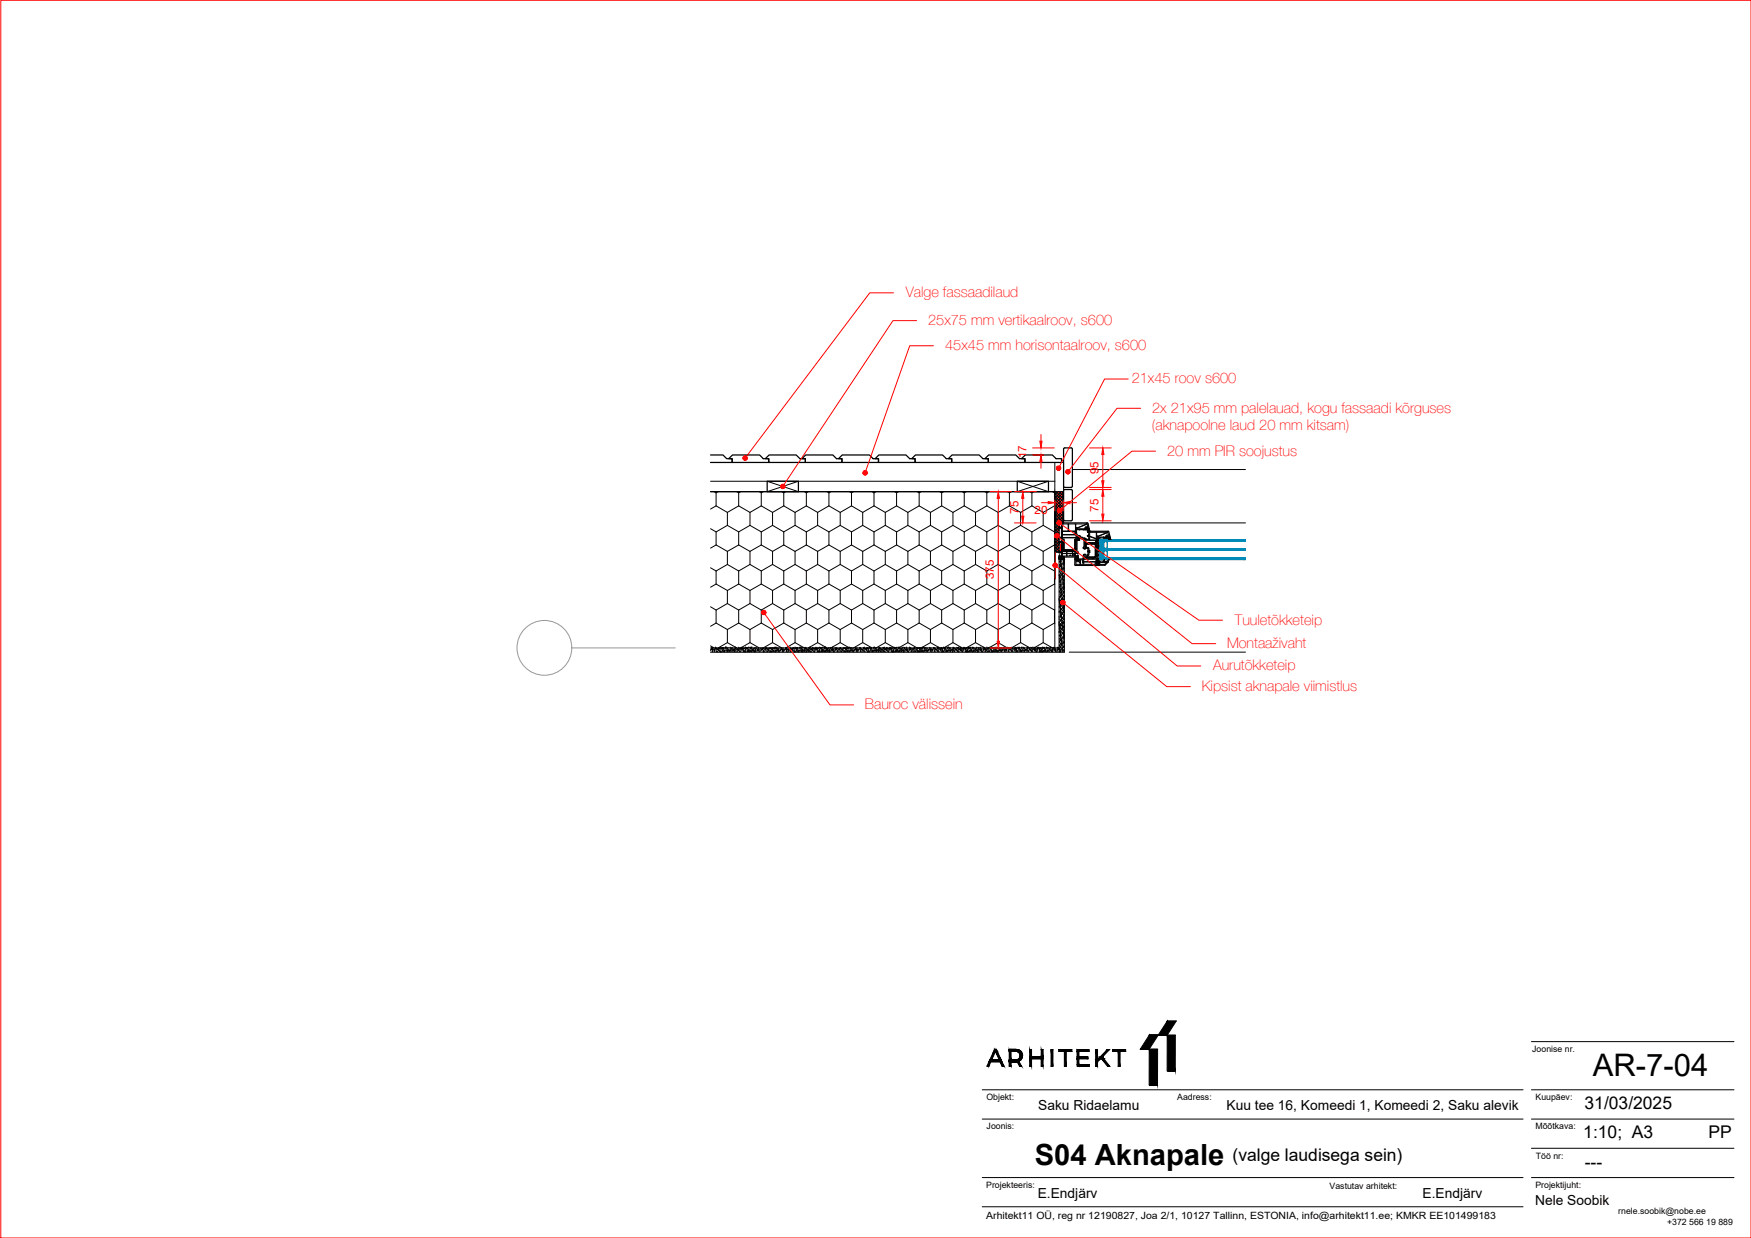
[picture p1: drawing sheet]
<svg xmlns="http://www.w3.org/2000/svg" width="420mm" height="297mm" viewBox="0 0 420 297" stroke-linecap="round" stroke-linejoin="round" font-family="sans-serif">
<defs><g id="words">
<text font-size="7.4" x="382.2" y="258.1">AR-7-04</text>
<text font-size="7" x="248.3" y="279.5">S04 Aknapale</text>
<g font-size="4.2">
<text x="380.2" y="266.1">31/03/2025</text>
<text x="379.9" y="273.1">1:10; A3</text>
<text x="410" y="273.1">PP</text>
<text x="295.8" y="278.5">(valge laudisega sein)</text>
<text x="380.3" y="280.2">---</text>
</g>
<g font-size="3.5" fill="#f00">
<text x="217.3" y="71.3">Valge fassaadilaud</text>
<text x="222.7" y="78">25x75 mm vertikaalroov, s600</text>
<text x="226.8" y="84">45x45 mm horisontaalroov, s600</text>
<text x="271.6" y="91.8">21x45 roov s600</text>
<text x="276.5" y="99.1">2x 21x95 mm palelauad, kogu fassaadi kõrguses</text>
<text x="276.4" y="103.3">(aknapoolne laud 20 mm kitsam)</text>
<text x="280.1" y="109.3">20 mm PIR soojustus</text>
<text x="296.3" y="149.9">Tuuletõkketeip</text>
<text x="294.4" y="155.5">Montaaživaht</text>
<text x="291.1" y="160.9">Aurutõkketeip</text>
<text x="288.4" y="165.8">Kipsist aknapale viimistlus</text>
<text x="207.5" y="170.2">Bauroc välissein</text>
</g>
<g font-size="3.3">
<text x="249.1" y="266.3">Saku Ridaelamu</text>
<text x="294.3" y="266.3">Kuu tee 16, Komeedi 1, Komeedi 2, Saku alevik</text>
<text x="249" y="287.4">E.Endjärv</text>
<text x="341.4" y="287.4">E.Endjärv</text>
<text x="368.3" y="289.1">Nele Soobik</text>
</g>
<g font-size="2.8" fill="#f00">
<text x="246.3" y="109.9" transform="rotate(-90 246.3 109.9)">17</text>
<text x="263.6" y="113.8" transform="rotate(-90 263.6 113.8)">95</text>
<text x="244.4" y="123.3" transform="rotate(-90 244.4 123.3)">75</text>
<text x="248.3" y="123.3">20</text>
<text x="263.6" y="122.8" transform="rotate(-90 263.6 122.8)">75</text>
<text x="238.5" y="139" transform="rotate(-90 238.5 139)">375</text>
</g>
<text font-size="2.4" x="236.6" y="292.5">Arhitekt11 OÜ, reg nr 12190827, Joa 2/1, 10127 Tallinn, ESTONIA, info@arhitekt11.ee; KMKR EE101499183</text>
<g font-size="2.1">
<text x="367.7" y="252.4">Joonise nr.</text>
<text x="236.7" y="263.9">Objekt:</text>
<text x="282.5" y="264">Aadress:</text>
<text x="368.4" y="264">Kuupäev:</text>
<text x="236.7" y="271">Joonis:</text>
<text x="368.4" y="271">Mõõtkava:</text>
<text x="368.5" y="278">Töö nr:</text>
<text x="236.6" y="285">Projekteeris:</text>
<text x="319" y="285.4">Vastutav arhitekt:</text>
<text x="368.4" y="285">Projektijuht:</text>
<text x="388.3" y="291.3">rnele.soobik@nobe.ee</text>
<text x="400" y="294">+372 566 19 889</text>
</g>
</g></defs>
<!-- layer: ARH - joonis - hatch -->
<g fill="none" stroke="#000" stroke-width=".24">
<path d="M171.3 118l.5 .2M171.8 118.2v3.2M172.3 118l-.5 .2M176.8 118l.4 .2M177.2 118.2v3.2M177.7 118l-.5 .2M182.2 118l.5 .2M182.7 118.2v3.2M183.2 118l-.5 .2M187.6 118l.5 .2M188.1 118.2v3.2M188.6 118l-.5 .2"/>
<path d="M193 118l.5 .2M193.5 118.2v3.2M194 118l-.5 .2M198.4 118l.5 .2M198.9 118.2v3.2M199.4 118l-.5 .2M203.8 118l.5 .2M204.3 118.2v3.2M204.8 118l-.5 .2M209.2 118l.5 .2M209.7 118.2v3.2M210.2 118l-.5 .2"/>
<path d="M214.7 118l.4 .2M215.1 118.2v3.2M215.6 118l-.5 .2M220.1 118l.5 .2M220.6 118.2v3.2M221 118l-.4 .2M225.5 118l.5 .2M226 118.2v3.2M226.5 118l-.5 .2M230.9 118l.5 .2M231.4 118.2v3.2M231.9 118l-.5 .2"/>
<path d="M236.3 118l.5 .2M236.8 118.2v3.2M237.3 118l-.5 .2M241.7 118l.5 .2M242.2 118.2v3.2M242.7 118l-.5 .2M247.1 118l.5 .2M247.6 118.2v3.2M248.1 118l-.5 .2M252.5 118l.5 .2M253 118.2v3.2M253.1 118.2h-.1"/>
<path d="M170.5 126.9l1.3 .7M170.5 136.2l1.3 .8M171.8 127.6v3.2M171.8 137v3.1M171.8 121.4l-1.3 .7M171.8 130.8l-1.3 .7M171.8 121.4l2.7 1.5M171.8 130.8l2.7 1.5M174.5 122.9v3.2M174.5 132.3v3.1M174.5 126.1l-2.7 1.5M174.5 135.4l-2.7 1.6"/>
<path d="M174.5 126.1l2.7 1.5M174.5 135.4l2.7 1.6M177.2 127.6v3.2M177.2 137v3.1M177.2 121.4l-2.7 1.5M177.2 130.8l-2.7 1.5M177.2 121.4l2.8 1.5M177.2 130.8l2.8 1.5M180 122.9v3.2M180 132.3v3.1M180 126.1l-2.8 1.5M180 135.4l-2.8 1.6"/>
<path d="M180 126.1l2.7 1.5M180 135.4l2.7 1.6M182.7 127.6v3.2M182.7 137v3.1M182.7 121.4l-2.7 1.5M182.7 130.8l-2.7 1.5M182.7 121.4l2.7 1.5M182.7 130.8l2.7 1.5M185.4 122.9v3.2M185.4 132.3v3.1M185.4 126.1l-2.7 1.5M185.4 135.4l-2.7 1.6"/>
<path d="M185.4 126.1l2.7 1.5M185.4 135.4l2.7 1.6M188.1 127.6v3.2M188.1 137v3.1M188.1 121.4l-2.7 1.5M188.1 130.8l-2.7 1.5M188.1 121.4l2.7 1.5M188.1 130.8l2.7 1.5M190.8 122.9v3.2M190.8 132.3v3.1M190.8 126.1l-2.7 1.5M190.8 135.4l-2.7 1.6"/>
<path d="M190.8 126.1l2.7 1.5M190.8 135.4l2.7 1.6M193.5 127.6v3.2M193.5 137v3.1M193.5 121.4l-2.7 1.5M193.5 130.8l-2.7 1.5M193.5 121.4l2.7 1.5M193.5 130.8l2.7 1.5M196.2 122.9v3.2M196.2 132.3v3.1M196.2 126.1l-2.7 1.5M196.2 135.4l-2.7 1.6"/>
<path d="M196.2 126.1l2.7 1.5M196.2 135.4l2.7 1.6M198.9 127.6v3.2M198.9 137v3.1M198.9 121.4l-2.7 1.5M198.9 130.8l-2.7 1.5M198.9 121.4l2.7 1.5M198.9 130.8l2.7 1.5M201.6 122.9v3.2M201.6 132.3v3.1M201.6 126.1l-2.7 1.5M201.6 135.4l-2.7 1.6"/>
<path d="M201.6 126.1l2.7 1.5M201.6 135.4l2.7 1.6M204.3 127.6v3.2M204.3 137v3.1M204.3 121.4l-2.7 1.5M204.3 130.8l-2.7 1.5M204.3 121.4l2.7 1.5M204.3 130.8l2.7 1.5M207 122.9v3.2M207 132.3v3.1M207 126.1l-2.7 1.5M207 135.4l-2.7 1.6"/>
<path d="M207 126.1l2.7 1.5M207 135.4l2.7 1.6M209.7 127.6v3.2M209.7 137v3.1M209.7 121.4l-2.7 1.5M209.7 130.8l-2.7 1.5M209.7 121.4l2.7 1.5M209.7 130.8l2.7 1.5M212.4 122.9v3.2M212.4 132.3v3.1M212.4 126.1l-2.7 1.5M212.4 135.4l-2.7 1.6"/>
<path d="M212.4 126.1l2.7 1.5M212.4 135.4l2.7 1.6M215.1 127.6v3.2M215.1 137v3.1M215.1 121.4l-2.7 1.5M215.1 130.8l-2.7 1.5M215.1 121.4l2.7 1.5M215.1 130.8l2.7 1.5M217.8 122.9v3.2M217.8 132.3v3.1M217.8 126.1l-2.7 1.5M217.8 135.4l-2.7 1.6"/>
<path d="M217.8 126.1l2.8 1.5M217.8 135.4l2.8 1.6M220.6 127.6v3.2M220.6 137v3.1M220.6 121.4l-2.8 1.5M220.6 130.8l-2.8 1.5M220.6 121.4l2.7 1.5M220.6 130.8l2.7 1.5M223.3 122.9v3.2M223.3 132.3v3.1M223.3 126.1l-2.7 1.5M223.3 135.4l-2.7 1.6"/>
<path d="M223.3 126.1l2.7 1.5M223.3 135.4l2.7 1.6M226 127.6v3.2M226 137v3.1M226 121.4l-2.7 1.5M226 130.8l-2.7 1.5M226 121.4l2.7 1.5M226 130.8l2.7 1.5M228.7 122.9v3.2M228.7 132.3v3.1M228.7 126.1l-2.7 1.5M228.7 135.4l-2.7 1.6"/>
<path d="M228.7 126.1l2.7 1.5M228.7 135.4l2.7 1.6M231.4 127.6v3.2M231.4 137v3.1M231.4 121.4l-2.7 1.5M231.4 130.8l-2.7 1.5M231.4 121.4l2.7 1.5M231.4 130.8l2.7 1.5M234.1 122.9v3.2M234.1 132.3v3.1M234.1 126.1l-2.7 1.5M234.1 135.4l-2.7 1.6"/>
<path d="M234.1 126.1l2.7 1.5M234.1 135.4l2.7 1.6M236.8 127.6v3.2M236.8 137v3.1M236.8 121.4l-2.7 1.5M236.8 130.8l-2.7 1.5M236.8 121.4l2.7 1.5M236.8 130.8l2.7 1.5M239.5 122.9v3.2M239.5 132.3v3.1M239.5 126.1l-2.7 1.5M239.5 135.4l-2.7 1.6"/>
<path d="M239.5 126.1l2.7 1.5M239.5 135.4l2.7 1.6M242.2 127.6v3.2M242.2 137v3.1M242.2 121.4l-2.7 1.5M242.2 130.8l-2.7 1.5M242.2 121.4l2.7 1.5M242.2 130.8l2.7 1.5M244.9 122.9v3.2M244.9 132.3v3.1M244.9 126.1l-2.7 1.5M244.9 135.4l-2.7 1.6"/>
<path d="M244.9 126.1l2.7 1.5M244.9 135.4l2.7 1.6M247.6 127.6v3.2M247.6 137v3.1M247.6 121.4l-2.7 1.5M247.6 130.8l-2.7 1.5M247.6 121.4l2.7 1.5M247.6 130.8l2.7 1.5M250.3 122.9v3.2M250.3 132.3v3.1M250.3 126.1l-2.7 1.5M250.3 135.4l-2.7 1.6"/>
<path d="M250.3 126.1l2.7 1.5M250.3 135.4l2.7 1.6M253 127.6v3.2M253 137v3.1M253 121.4l-2.7 1.5M253 130.8l-2.7 1.5M253 121.4h.1M253 130.8h.1M253.1 125.5h1v7h-1zM253.1 127.6h-.1M253.1 136.9l-.1 .1M254.1 133.7l1.3-.1v.6h-1.3z"/>
<path d="M254.1 138.1h.1M254.2 138.2h.1M254.2 134.9h.1M254.2 138.6h.1M254.2 137.2h.1M254.2 136.4h.1M254.2 135.7h.1M254.3 138.9h.1M254.3 139.7h.1M254.3 139.6h.1M254.3 138.8h.1M254.3 138h.1"/>
<path d="M254.3 139.1h.1M254.3 138.5h.1M254.3 137.3h.1M254.3 139.5h.1M254.3 136h.1M254.3 134.9h.1M254.3 137.2h.1M254.4 139.7h.1M254.4 139.9h.1M254.4 134.8h.1M254.4 134.3h.1M254.5 134.6h.1"/>
<path d="M254.5 134.9h.1M254.5 135.9h.1M254.5 136.8h.1M254.5 137.8h.1M254.5 138.7h.1M254.5 139.6h.1M254.5 134.7h.1M254.5 136h.1M254.5 135.2h.1M254.5 134.5h.1M254.5 137.6h.1M254.5 135.1h.1"/>
<path d="M254.5 134.8h.1M254.5 135.7h.1M254.6 138.4h.1M254.6 136.8h.1M254.6 136.7h.1M254.6 138.6h.1M254.6 139.5h.1M254.6 138.2h.1M254.6 139.4h.1M254.6 140h.1M254.6 139.2h.1M254.6 135.4h.1"/>
<path d="M254.6 137h.1M254.6 135.5h.1M254.6 135.7h.1M254.6 134.5h.1M254.6 138.1h.1M254.6 135.9h.1M254.7 136.2h.1M254.7 136.3h.1M254.7 136.7h.1M254.8 134.8h.1M254.8 137h.1M254.8 136.4h.1"/>
<path d="M254.8 135.6h.1M254.8 137.1h.1M254.8 137.2h.1M254.8 134.4h.1M254.8 135.3h.1M254.8 136.2h.1M254.8 138.1h.1M254.8 139h.1M254.8 139.6h.1M254.8 138.8h.1M254.8 138h.1M254.8 137.6h.1"/>
<path d="M254.8 140h.1M254.8 136.7h.1M254.8 137.9h.1M254.9 139h.1M254.9 137.8h.1M254.9 134.2h.1M254.9 135.4h.1M254.9 138h.1M254.9 136.6h.1M255 138.4h.1M255 134.2h.1M255 138.6h.1"/>
<path d="M255 138.8h.1M255.1 139.2h.1M255.1 135.2h.1M255.1 134.5h.1M255.1 140h.1M255.1 136h.1M255.1 139.4h.1M255.1 138.8h.1M255.1 138.4h.1M255.1 137.6h.1M255.1 136.8h.1M255.1 139.6h.1"/>
<path d="M255.1 139.9h.1M255.1 136.3h.1M255.2 139.2h.1M255.2 140h.1M255.2 135.1h.1M255.2 134.3h.1M255.2 134.7h.1M255.2 135.6h.1M255.2 136.6h.1M255.2 137.5h.1M255.2 138.4h.1M255.2 139.4h.1"/>
<path d="M255.2 134.5h.1M255.3 134.9h.1M255.3 134.6h.1M255.3 135.5h.1M255.3 136.4h.1M255.3 137.4h.1M255.3 138.3h.1M255.3 139.2h.1M255.3 135.1h.1M255.3 135.3h.1M255.4 134.8h.1M170.5 145.6l1.3 .8"/>
<path d="M170.5 155l.8 .5M170.5 156.1h.1M170.6 155.9h.1M170.7 156h.1M170.8 155.6h.1M170.8 155.7h.1M170.8 155.8h.1M170.9 155.7h.1M171 155.6h.1M171 156.2h.1M171 155.9h.1M171 156.4h.1"/>
<path d="M171.1 155.9h.1M171.1 156h.1M171.4 155.9h.1M171.4 156.3h.1M171.5 156.3h.1M171.5 156.1h.1M171.5 155.9h.1M171.7 155.6h.1M171.7 155.5h.1M171.8 155.6h.1M171.8 155.8h.1M171.8 156.2h.1"/>
<path d="M171.8 155.7h.1M171.8 146.4v3.1M171.8 140.1l-1.3 .8M171.8 149.5l-1.3 .8M171.8 140.1l2.7 1.6M171.8 149.5l2.7 1.6M171.9 156.4h.1M171.9 155.8h.1M172 155.8h.1M172.2 155.9h.1M172.2 156.4h.1M172.3 156h.1"/>
<path d="M172.4 155.8h.1M172.4 156h.1M172.4 156.1h.1M172.6 155.6h.1M172.6 156.2h.1M172.6 155.7h.1M172.7 156.3h.1M172.7 155.7h.1M172.8 155.7h.1M172.8 156.4h.1M172.9 156.4h.1M172.9 155.5h.1"/>
<path d="M173 155.9h.1M173 156.4h.1M173.2 155.6h.1M173.2 155.7h.1M173.2 155.8h.1M173.3 155.6h.1M173.3 156.1h.1M173.4 156.2h.1M173.4 155.6h.1M173.4 156.4h.1M173.5 155.6h.1M173.5 156h.1"/>
<path d="M173.6 155.6h.1M173.7 156.3h.1M173.7 155.7h.1M173.7 155.9h.1M173.8 156.4h.1M173.8 156.3h.1M174 155.5h.1M174.1 155.5h.1M174.2 156.1h.1M174.2 155.5h.1M174.2 156.3h.1M174.3 156.1h.1"/>
<path d="M174.4 155.5h.1M174.5 155.8h.1M174.5 155.6h.1M174.5 156.2h.1M174.5 156.4h.1M174.5 141.7v3.1M174.5 151.1v3.1M174.5 144.8l-2.7 1.6M174.5 154.2l-2.2 1.3M174.5 144.8l2.7 1.6M174.5 154.2l2.3 1.3M174.6 155.7h.1"/>
<path d="M174.6 156.2h.1M174.7 156h.1M174.7 156.4h.1M174.8 156.1h.1M174.9 155.5h.1M174.9 156.1h.1M175 156.2h.1M175.1 156.3h.1M175.2 156.1h.1M175.3 156.1h.1M175.3 155.8h.1M175.3 155.5h.1"/>
<path d="M175.4 156.4h.1M175.4 155.6h.1M175.5 156.1h.1M175.5 155.7h.1M175.7 156.4h.1M175.7 155.8h.1M175.7 155.5h.1M175.7 156.1h.1M175.9 156.1h.1M176 156.1h.1M176.1 155.8h.1M176.1 156h.1"/>
<path d="M176.1 156.4h.1M176.1 156.1h.1M176.2 156.3h.1M176.3 156h.1M176.3 156.4h.1M176.3 155.6h.1M176.5 155.7h.1M176.5 155.5h.1M176.5 156.1h.1M176.6 155.6h.1M176.6 156.4h.1M176.7 156h.1"/>
<path d="M176.9 155.8h.1M176.9 156.4h.1M176.9 155.9h.1M177.1 155.9h.1M177.1 156.1h.1M177.2 156.1h.1M177.2 146.4v3.1M177.2 140.1l-2.7 1.6M177.2 149.5l-2.7 1.6M177.2 140.1l2.8 1.6M177.2 149.5l2.8 1.6M177.3 155.5h.1"/>
<path d="M177.3 155.6h.1M177.3 156.1h.1M177.4 155.7h.1M177.5 155.9h.1M177.5 156.4h.1M177.7 155.8h.1M177.7 156.4h.1M177.8 155.6h.1M177.9 155.8h.1M178 156.1h.1M178 155.8h.1M178.1 155.5h.1"/>
<path d="M178.1 156.1h.1M178.1 155.9h.1M178.2 155.6h.1M178.3 155.8h.1M178.4 155.7h.1M178.4 156.1h.1M178.5 156.4h.1M178.5 155.8h.1M178.5 155.7h.1M178.6 156.4h.1M178.7 155.7h.1M178.7 156.4h.1"/>
<path d="M178.8 156.4h.1M178.9 155.5h.1M178.9 156h.1M178.9 156.1h.1M179 156.4h.1M179 155.6h.1M179.1 155.6h.1M179.2 155.6h.1M179.3 155.8h.1M179.3 156.3h.1M179.3 155.7h.1M179.3 155.9h.1"/>
<path d="M179.3 155.6h.1M179.4 156.4h.1M179.5 155.6h.1M179.6 156.1h.1M179.6 156.2h.1M179.6 156.3h.1M179.6 155.5h.1M179.7 156h.1M179.8 156.3h.1M179.9 156.1h.1M179.9 155.5h.1M179.9 156.4h.1"/>
<path d="M180 141.7v3.1M180 151.1v3.1M180 144.8l-2.8 1.6M180 154.2l-2.3 1.3M180 144.8l2.7 1.6M180 154.2l2.2 1.3M180.1 155.8h.1M180.1 156.3h.1M180.1 155.6h.1M180.1 155.5h.1M180.2 156.3h.1M180.2 155.6h.1"/>
<path d="M180.2 155.7h.1M180.3 155.5h.1M180.3 156.4h.1M180.4 155.5h.1M180.4 156.2h.1M180.4 156h.1M180.4 155.8h.1M180.5 155.9h.1M180.6 156.2h.1M180.8 156.1h.1M180.8 156.2h.1M180.8 155.8h.1"/>
<path d="M180.8 156.3h.1M181 156.2h.1M181 155.6h.1M181.1 156.4h.1M181.1 155.7h.1M181.2 156.1h.1M181.3 156h.1M181.3 156.4h.1M181.4 155.6h.1M181.4 156.1h.1M181.6 155.7h.1M181.6 156.3h.1"/>
<path d="M181.7 155.9h.1M181.7 156.1h.1M181.8 156h.1M181.9 155.6h.1M182 156.1h.1M182 156h.1M182 156.2h.1M182.1 155.7h.1M182.2 156h.1M182.2 156.4h.1M182.4 156.3h.1M182.4 155.7h.1"/>
<path d="M182.6 155.9h.1M182.6 155.6h.1M182.7 156.1h.1M182.7 146.4v3.1M182.7 140.1l-2.7 1.6M182.7 149.5l-2.7 1.6M182.7 140.1l2.7 1.6M182.7 149.5l2.7 1.6M182.8 156h.1M182.8 155.9h.1M182.9 155.6h.1M182.9 155.9h.1"/>
<path d="M183 155.9h.1M183 155.7h.1M183.1 156.4h.1M183.2 155.7h.1M183.2 156.3h.1M183.2 156.2h.1M183.3 156.5h.1M183.4 155.8h.1M183.5 156.4h.1M183.6 156.1h.1M183.6 156h.1M183.6 155.8h.1"/>
<path d="M183.8 155.6h.1M183.8 155.8h.1M183.8 155.7h.1M183.9 155.7h.1M184 155.7h.1M184 156.3h.1M184.1 156.4h.1M184.1 155.9h.1M184.2 156.4h.1M184.2 155.7h.1M184.4 156h.1M184.4 156.2h.1"/>
<path d="M184.4 155.7h.1M184.6 156.1h.1M184.6 155.7h.1M184.7 156.4h.1M184.8 155.6h.1M184.8 155.7h.1M184.8 156.3h.1M184.9 156.4h.1M184.9 155.7h.1M185 156.4h.1M185 155.6h.1M185 155.7h.1"/>
<path d="M185.1 156.4h.1M185.2 156h.1M185.3 155.6h.1M185.3 156.4h.1M185.3 155.9h.1M185.3 156h.1M185.4 141.7v3.1M185.4 151.1v3.1M185.4 144.8l-2.7 1.6M185.4 154.2l-2.2 1.3M185.4 144.8l2.7 1.6M185.4 154.2l2.2 1.3"/>
<path d="M185.4 155.6h.1M185.5 156.1h.1M185.5 155.7h.1M185.5 156.3h.1M185.6 156.3h.1M185.7 156.2h.1M185.7 156.3h.1M185.7 155.6h.1M185.8 155.5h.1M185.8 155.7h.1M185.9 156.4h.1M186 155.9h.1"/>
<path d="M186.1 156.4h.1M186.1 155.5h.1M186.1 156.3h.1M186.2 155.6h.1M186.2 155.5h.1M186.2 155.7h.1M186.4 156.2h.1M186.4 155.7h.1M186.4 156.1h.1M186.5 156.2h.1M186.5 156h.1M186.6 155.6h.1"/>
<path d="M186.8 155.9h.1M186.8 155.7h.1M186.8 156.2h.1M186.9 156.4h.1M186.9 156.3h.1M186.9 156.2h.1M187 156.4h.1M187.2 155.6h.1M187.2 156.1h.1M187.2 156.2h.1M187.3 156.1h.1M187.5 155.7h.1"/>
<path d="M187.5 155.9h.1M187.6 155.6h.1M187.7 155.7h.1M187.7 155.9h.1M187.7 156h.1M187.8 156h.1M187.8 156.4h.1M187.9 155.6h.1M187.9 156.4h.1M187.9 156.2h.1M188 156h.1M188.1 156.3h.1"/>
<path d="M188.1 146.4v3.1M188.1 140.1l-2.7 1.6M188.1 149.5l-2.7 1.6M188.1 140.1l2.7 1.6M188.1 149.5l2.7 1.6M188.1 156h.1M188.3 156.1h.1M188.3 155.9h.1M188.5 155.6h.1M188.5 155.9h.1M188.6 155.7h.1M188.7 155.7h.1"/>
<path d="M188.7 155.6h.1M188.7 156.2h.1M188.7 156.4h.1M188.8 155.9h.1M188.9 156.4h.1M188.9 155.9h.1M189 156h.1M189.1 155.9h.1M189.2 156.1h.1M189.2 156.3h.1M189.3 156.3h.1M189.3 155.8h.1"/>
<path d="M189.4 155.6h.1M189.5 155.6h.1M189.5 156.2h.1M189.5 155.7h.1M189.6 155.8h.1M189.6 155.5h.1M189.7 156.4h.1M189.7 155.8h.1M189.8 156.4h.1M189.9 155.8h.1M189.9 155.9h.1M190.1 156h.1"/>
<path d="M190.1 155.7h.1M190.1 156.1h.1M190.2 156h.1M190.3 155.6h.1M190.3 156.2h.1M190.4 155.6h.1M190.4 155.7h.1M190.5 155.7h.1M190.5 156.3h.1M190.6 156.4h.1M190.7 156.4h.1M190.7 155.9h.1"/>
<path d="M190.8 155.5h.1M190.8 141.7v3.1M190.8 151.1v3.1M190.8 144.8l-2.7 1.6M190.8 154.2l-2.2 1.3M190.8 144.8l2.7 1.6M190.8 154.2l2.2 1.3M190.8 156.4h.1M190.9 155.6h.1M191 155.7h.1M191.1 155.6h.1M191.1 156.1h.1"/>
<path d="M191.1 156.2h.1M191.1 155.8h.1M191.2 155.6h.1M191.2 156.4h.1M191.3 155.6h.1M191.4 156h.1M191.4 155.7h.1M191.5 155.9h.1M191.5 156.3h.1M191.5 156.4h.1M191.6 156.3h.1M191.7 156.4h.1"/>
<path d="M191.7 156.3h.1M191.7 155.5h.1M191.9 155.6h.1M191.9 156.2h.1M192 155.5h.1M192 156.3h.1M192 156.1h.1M192.2 155.5h.1M192.2 155.6h.1M192.3 155.9h.1M192.3 156.4h.1M192.3 156.2h.1"/>
<path d="M192.3 155.8h.1M192.4 155.7h.1M192.4 156.2h.1M192.5 156.4h.1M192.6 156h.1M192.6 156.4h.1M192.6 156.1h.1M192.6 155.6h.1M192.7 156.2h.1M192.8 156.2h.1M192.9 156.3h.1M193 156.1h.1"/>
<path d="M193.1 155.8h.1M193.1 156.4h.1M193.1 156.1h.1M193.2 155.6h.1M193.2 155.5h.1M193.2 156.1h.1M193.3 155.7h.1M193.4 156.4h.1M193.4 155.6h.1M193.4 156.1h.1M193.4 155.8h.1M193.5 146.4v3.1"/>
<path d="M193.5 140.1l-2.7 1.6M193.5 149.5l-2.7 1.6M193.5 140.1l2.7 1.6M193.5 149.5l2.7 1.6M193.5 155.8h.1M193.5 156.4h.1M193.7 156h.1M193.8 156.1h.1M193.8 155.8h.1M193.9 156.4h.1M193.9 156h.1M193.9 156.1h.1"/>
<path d="M194.1 156h.1M194.1 156.3h.1M194.1 155.6h.1M194.1 156.4h.1M194.2 155.7h.1M194.2 155.5h.1M194.3 156.1h.1M194.3 156.4h.1M194.4 155.5h.1M194.5 155.9h.1M194.5 156.4h.1M194.6 155.8h.1"/>
<path d="M194.6 156.4h.1M194.7 155.9h.1M194.7 155.8h.1M194.8 156.1h.1M194.9 155.9h.1M195 156.1h.1M195 155.5h.1M195 155.6h.1M195.2 155.7h.1M195.3 155.8h.1M195.3 156.4h.1M195.4 156.4h.1"/>
<path d="M195.4 155.8h.1M195.5 156.4h.1M195.5 155.8h.1M195.6 155.6h.1M195.7 155.8h.1M195.7 156.1h.1M195.8 155.5h.1M195.8 156.1h.1M195.9 155.8h.1M195.9 155.9h.1M196 155.6h.1M196.1 155.7h.1"/>
<path d="M196.2 155.8h.1M196.2 141.7v3.1M196.2 151.1v3.1M196.2 144.8l-2.7 1.6M196.2 154.2l-2.2 1.3M196.2 144.8l2.7 1.6M196.2 154.2l2.2 1.3M196.2 156.4h.1M196.2 156.1h.1M196.3 155.7h.1M196.3 156.4h.1M196.5 155.7h.1"/>
<path d="M196.5 156.4h.1M196.6 155.5h.1M196.6 156.4h.1M196.6 156.1h.1M196.7 156.1h.1M196.7 156.4h.1M196.8 155.5h.1M196.8 155.6h.1M196.9 155.6h.1M197 155.8h.1M197 156.4h.1M197 155.7h.1"/>
<path d="M197.1 155.6h.1M197.1 155.9h.1M197.1 156.4h.1M197.1 156.3h.1M197.3 155.6h.1M197.3 156.4h.1M197.4 155.5h.1M197.4 156.1h.1M197.4 156.3h.1M197.4 156.2h.1M197.5 156.3h.1M197.6 156.1h.1"/>
<path d="M197.7 155.5h.1M197.7 156.4h.1M197.8 155.8h.1M197.8 156.3h.1M197.8 155.6h.1M197.9 155.5h.1M198 156.3h.1M198 155.7h.1M198 155.6h.1M198.1 155.5h.1M198.1 156.3h.1M198.2 155.5h.1"/>
<path d="M198.2 156.1h.1M198.2 156.2h.1M198.2 156.4h.1M198.3 155.8h.1M198.3 155.9h.1M198.4 156.2h.1M198.6 155.8h.1M198.6 156.1h.1M198.6 156.3h.1M198.6 156.2h.1M198.8 156.2h.1M198.8 155.6h.1"/>
<path d="M198.9 155.7h.1M198.9 156.4h.1M198.9 146.4v3.1M198.9 140.1l-2.7 1.6M198.9 149.5l-2.7 1.6M198.9 140.1l2.7 1.6M198.9 149.5l2.7 1.6M199 156h.1M199 156.1h.1M199 156.3h.1M199.1 156.4h.1M199.2 156.1h.1"/>
<path d="M199.2 155.6h.1M199.3 155.8h.1M199.4 156.3h.1M199.5 156.1h.1M199.5 155.9h.1M199.6 156h.1M199.7 155.6h.1M199.7 155.5h.1M199.7 156h.1M199.8 156.1h.1M199.8 156h.1M199.8 155.7h.1"/>
<path d="M199.9 156.2h.1M199.9 156.3h.1M200 156h.1M200.1 156.4h.1M200.2 155.7h.1M200.2 156.4h.1M200.2 156.3h.1M200.4 155.9h.1M200.4 156h.1M200.4 155.6h.1M200.5 156h.1M200.6 155.9h.1"/>
<path d="M200.6 155.6h.1M200.7 155.9h.1M200.8 155.7h.1M200.8 155.9h.1M200.9 156.3h.1M200.9 155.7h.1M201 156.4h.1M201.1 156.2h.1M201.2 155.8h.1M201.3 156.4h.1M201.4 156h.1M201.4 155.8h.1"/>
<path d="M201.6 155.6h.1M201.6 155.8h.1M201.6 141.7v3.1M201.6 151.1v3.1M201.6 144.8l-2.7 1.6M201.6 154.2l-2.2 1.3M201.6 144.8l2.7 1.6M201.6 154.2l2.2 1.3M201.7 155.7h.1M201.7 156.3h.1M201.8 156.3h.1M201.9 156.4h.1"/>
<path d="M202 155.9h.1M202 155.7h.1M202.1 156h.1M202.2 156.2h.1M202.2 155.7h.1M202.3 156.2h.1M202.3 156h.1M202.4 155.7h.1M202.5 155.6h.1M202.5 155.7h.1M202.5 156.4h.1M202.5 156.3h.1"/>
<path d="M202.6 155.7h.1M202.7 156.4h.1M202.8 156.3h.1M202.8 155.6h.1M202.9 155.7h.1M202.9 156.4h.1M202.9 156h.1M203.1 155.6h.1M203.1 156.4h.1M203.1 155.9h.1M203.2 156h.1M203.2 155.6h.1"/>
<path d="M203.3 155.7h.1M203.3 156.3h.1M203.4 155.6h.1M203.5 156.3h.1M203.5 156.2h.1M203.6 155.7h.1M203.6 155.5h.1M203.7 156.3h.1M203.7 156h.1M203.8 156.4h.1M203.9 155.5h.1M203.9 156.3h.1"/>
<path d="M204 155.6h.1M204.1 155.7h.1M204.1 156.3h.1M204.1 156.2h.1M204.2 156h.1M204.3 156.2h.1M204.3 146.4v3.1M204.3 140.1l-2.7 1.6M204.3 149.5l-2.7 1.6M204.3 140.1l2.7 1.6M204.3 149.5l2.7 1.6M204.4 155.6h.1"/>
<path d="M204.4 156h.1M204.5 156h.1M204.5 155.7h.1M204.6 156.3h.1M204.6 156.2h.1M204.7 156.2h.1M204.7 156.3h.1M204.7 156.4h.1M204.9 156.2h.1M204.9 155.7h.1M204.9 156.1h.1M205.1 156.1h.1"/>
<path d="M205.1 156h.1M205.3 156h.1M205.3 155.7h.1M205.3 155.6h.1M205.4 155.7h.1M205.5 156h.1M205.5 156.3h.1M205.5 155.9h.1M205.6 156h.1M205.7 155.7h.1M205.7 156.2h.1M205.7 156.4h.1"/>
<path d="M205.7 156h.1M205.9 156.3h.1M205.9 156h.1M206 156h.1M206.1 155.9h.1M206.2 155.6h.1M206.3 155.9h.1M206.4 155.7h.1M206.4 155.6h.1M206.5 156.2h.1M206.5 156.3h.1M206.5 155.7h.1"/>
<path d="M206.6 155.9h.1M206.6 156.4h.1M206.7 155.9h.1M206.8 156h.1M206.8 155.9h.1M207 156h.1M207 141.7v3.1M207 151.1v3.1M207 144.8l-2.7 1.6M207 154.2l-2.2 1.3M207 144.8l2.7 1.6M207 154.2l2.2 1.3"/>
<path d="M207.1 156.2h.1M207.1 155.8h.1M207.1 156.3h.1M207.2 155.6h.1M207.3 156.2h.1M207.3 155.7h.1M207.4 155.8h.1M207.4 155.5h.1M207.4 156.3h.1M207.5 155.8h.1M207.5 156.4h.1M207.6 155.9h.1"/>
<path d="M207.7 155.8h.1M207.9 156h.1M207.9 155.7h.1M208 156h.1M208 155.6h.1M208 156.2h.1M208.1 155.6h.1M208.2 155.7h.1M208.2 156.5h.1M208.3 155.7h.1M208.3 156.3h.1M208.4 155.9h.1"/>
<path d="M208.4 156.4h.1M208.5 156.4h.1M208.6 156.4h.1M208.6 155.5h.1M208.7 155.6h.1M208.8 156.2h.1M208.8 155.6h.1M208.8 156h.1M208.9 155.7h.1M208.9 155.8h.1M209 155.6h.1M209 156.4h.1"/>
<path d="M209.1 155.6h.1M209.2 155.7h.1M209.2 155.9h.1M209.2 156h.1M209.3 156.3h.1M209.4 156.3h.1M209.4 156.4h.1M209.5 156.3h.1M209.6 155.5h.1M209.6 155.6h.1M209.6 156.2h.1M209.7 146.4v3.1"/>
<path d="M209.7 140.1l-2.7 1.6M209.7 149.5l-2.7 1.6M209.7 140.1l2.7 1.6M209.7 149.5l2.7 1.6M209.8 156h.1M209.8 155.5h.1M209.8 156.3h.1M210 155.6h.1M210 155.9h.1M210.1 156.2h.1M210.1 155.7h.1M210.1 155.8h.1"/>
<path d="M210.2 156.2h.1M210.2 156.3h.1M210.4 156.4h.1M210.4 155.6h.1M210.4 156h.1M210.4 156.2h.1M210.4 156.1h.1M210.6 156.2h.1M210.7 156h.1M210.7 156.3h.1M210.8 155.9h.1M210.8 156.4h.1"/>
<path d="M210.9 156.1h.1M210.9 155.6h.1M211 155.5h.1M211 156.1h.1M211 155.7h.1M211.2 155.6h.1M211.2 156.3h.1M211.2 156.2h.1M211.3 156.4h.1M211.3 155.8h.1M211.4 156h.1M211.6 155.9h.1"/>
<path d="M211.6 156.4h.1M211.6 156h.1M211.6 156.1h.1M211.7 156h.1M211.8 156h.1M211.9 155.6h.1M211.9 156.3h.1M211.9 156.4h.1M212 155.6h.1M212 156.1h.1M212 155.7h.1M212.1 156.3h.1"/>
<path d="M212.2 155.5h.1M212.2 156.4h.1M212.2 155.9h.1M212.3 155.9h.1M212.4 156.4h.1M212.4 141.7v3.1M212.4 151.1v3.1M212.4 144.8l-2.7 1.6M212.4 154.2l-2.2 1.3M212.4 144.8l2.7 1.6M212.4 154.2l2.3 1.3M212.5 155.9h.1"/>
<path d="M212.5 155.8h.1M212.6 156h.1M212.6 155.9h.1M212.7 155.6h.1M212.8 156.1h.1M212.8 155.6h.1M212.8 156h.1M212.9 156.1h.1M212.9 155.6h.1M213 156.3h.1M213 155.8h.1M213.1 156.4h.1"/>
<path d="M213.2 155.8h.1M213.2 156.4h.1M213.3 155.8h.1M213.4 155.8h.1M213.4 155.6h.1M213.5 156h.1M213.5 155.5h.1M213.6 156.1h.1M213.7 155.8h.1M213.7 155.6h.1M213.8 155.8h.1M213.8 155.7h.1"/>
<path d="M213.8 155.6h.1M213.9 155.8h.1M214 156.4h.1M214 156.3h.1M214.1 156.1h.1M214.1 156.4h.1M214.1 155.7h.1M214.2 155.7h.1M214.3 156.4h.1M214.3 155.5h.1M214.4 156.1h.1M214.4 156.4h.1"/>
<path d="M214.4 156h.1M214.5 156.4h.1M214.6 155.5h.1M214.7 155.6h.1M214.7 155.8h.1M214.7 156.4h.1M214.8 155.6h.1M214.9 156.3h.1M214.9 155.6h.1M214.9 155.9h.1M215 156.4h.1M215.1 155.6h.1"/>
<path d="M215.1 155.5h.1M215.1 156.1h.1M215.1 146.4v3.1M215.1 140.1l-2.7 1.6M215.1 149.5l-2.7 1.6M215.1 140.1l2.7 1.6M215.1 149.5l2.7 1.6M215.2 156.3h.1M215.2 156.1h.1M215.3 156.1h.1M215.3 156.3h.1M215.4 156h.1"/>
<path d="M215.5 155.5h.1M215.5 155.8h.1M215.5 156.4h.1M215.6 155.6h.1M215.7 155.5h.1M215.7 155.6h.1M215.8 156.2h.1M215.8 156.3h.1M215.9 155.6h.1M215.9 155.5h.1M215.9 156.1h.1M216 156.4h.1"/>
<path d="M216 156.2h.1M216.1 155.8h.1M216.2 156.2h.1M216.2 155.9h.1M216.3 156.4h.1M216.3 155.8h.1M216.3 156h.1M216.5 156.2h.1M216.5 155.6h.1M216.6 156.1h.1M216.6 155.6h.1M216.7 155.5h.1"/>
<path d="M216.7 156.1h.1M216.7 156.4h.1M216.8 156.3h.1M216.8 156.4h.1M216.8 156.1h.1M216.9 156.4h.1M217 156.1h.1M217 155.6h.1M217.1 155.6h.1M217.1 155.8h.1M217.1 156.4h.1M217.2 156h.1"/>
<path d="M217.4 156h.1M217.4 155.9h.1M217.4 155.6h.1M217.5 155.5h.1M217.5 156.1h.1M217.6 155.6h.1M217.6 156h.1M217.6 156.1h.1M217.7 156.2h.1M217.7 156.3h.1M217.8 156h.1M217.8 156.4h.1"/>
<path d="M217.8 141.7v3.1M217.8 151.1v3.1M217.8 144.8l-2.7 1.6M217.8 154.2l-2.2 1.3M217.8 144.8l2.8 1.6M217.8 154.2l2.3 1.3M217.9 155.8h.1M217.9 156.3h.1M218 156.4h.1M218.2 155.9h.1M218.2 156h.1M218.2 155.5h.1"/>
<path d="M218.3 156h.1M218.3 155.6h.1M218.4 155.6h.1M218.4 155.9h.1M218.5 155.6h.1M218.6 155.9h.1M218.7 155.8h.1M218.7 156.3h.1M218.8 156.4h.1M218.9 156.2h.1M219 155.8h.1M219.1 156h.1"/>
<path d="M219.1 156.4h.1M219.2 155.8h.1M219.3 155.6h.1M219.4 155.8h.1M219.4 155.6h.1M219.5 156.3h.1M219.5 155.6h.1M219.6 156.3h.1M219.7 156.4h.1M219.8 155.7h.1M219.8 155.9h.1M219.8 156h.1"/>
<path d="M220 155.7h.1M220 156h.1M220 156.2h.1M220.1 156.4h.1M220.1 156.2h.1M220.2 155.7h.1M220.3 155.7h.1M220.3 155.6h.1M220.3 156.3h.1M220.3 156.4h.1M220.4 155.6h.1M220.5 156.4h.1"/>
<path d="M220.5 156.3h.1M220.6 146.4v3.1M220.6 140.1l-2.8 1.6M220.6 149.5l-2.8 1.6M220.6 140.1l2.7 1.6M220.6 149.5l2.7 1.6M220.6 155.6h.1M220.6 156.4h.1M220.6 156h.1M220.7 155.7h.1M220.8 155.6h.1M220.9 156.3h.1"/>
<path d="M221 155.9h.1M221 156h.1M221 155.6h.1M221 155.7h.1M221 156.3h.1M221.1 156.3h.1M221.2 155.6h.1M221.3 156.3h.1M221.3 156.2h.1M221.3 155.6h.1M221.4 155.5h.1M221.4 156.3h.1"/>
<path d="M221.4 156h.1M221.6 156.4h.1M221.6 155.5h.1M221.7 156.2h.1M221.8 155.7h.1M221.8 156.3h.1M221.8 155.6h.1M221.9 156.2h.1M221.9 156h.1M221.9 155.7h.1M222.1 156.2h.1M222.1 155.6h.1"/>
<path d="M222.2 156h.1M222.3 155.6h.1M222.4 156.3h.1M222.5 156.2h.1M222.5 156.1h.1M222.5 156.4h.1M222.5 156.3h.1M222.6 155.7h.1M222.6 156.3h.1M222.7 156.1h.1M222.8 156h.1M222.9 156.1h.1"/>
<path d="M223 156h.1M223.1 155.6h.1M223.1 155.7h.1M223.2 155.6h.1M223.3 141.7v3.1M223.3 151.1v3.1M223.3 144.8l-2.7 1.6M223.3 154.2l-2.3 1.3M223.3 144.8l2.7 1.6M223.3 154.2l2.2 1.3M223.3 156h.1M223.3 156.3h.1"/>
<path d="M223.4 155.9h.1M223.4 156.3h.1M223.4 155.7h.1M223.4 156.4h.1M223.4 156h.1M223.5 156h.1M223.7 156h.1M223.7 156.3h.1M223.8 156h.1M224 155.6h.1M224.1 155.9h.1M224.1 155.6h.1"/>
<path d="M224.2 156.3h.1M224.2 155.7h.1M224.3 155.7h.1M224.3 155.9h.1M224.4 156.4h.1M224.5 155.9h.1M224.6 156h.1M224.7 156h.1M224.9 156.2h.1M224.9 155.8h.1M224.9 155.6h.1M224.9 156.3h.1"/>
<path d="M225 155.6h.1M225 156.2h.1M225.1 155.8h.1M225.2 156.3h.1M225.2 155.5h.1M225.3 155.8h.1M225.3 156.4h.1M225.4 155.9h.1M225.5 155.7h.1M225.7 156h.1M225.7 155.7h.1M225.7 155.6h.1"/>
<path d="M225.8 156.2h.1M225.8 156h.1M225.9 155.6h.1M226 155.7h.1M226 146.4v3.1M226 140.1l-2.7 1.6M226 149.5l-2.7 1.6M226 140.1l2.7 1.6M226 149.5l2.7 1.6M226 156.4h.1M226 155.6h.1M226.1 156.3h.1"/>
<path d="M226.1 155.7h.1M226.2 155.9h.1M226.2 156.4h.1M226.4 156.4h.1M226.4 155.5h.1M226.5 155.6h.1M226.5 156.2h.1M226.6 156h.1M226.7 155.7h.1M226.7 155.8h.1M226.8 155.6h.1M226.8 156.3h.1"/>
<path d="M226.8 155.5h.1M226.9 155.9h.1M226.9 155.6h.1M227 156.3h.1M227.1 156h.1M227.2 156.4h.1M227.2 156.3h.1M227.3 156.3h.1M227.3 155.5h.1M227.4 156.2h.1M227.4 155.6h.1M227.4 156.3h.1"/>
<path d="M227.5 156h.1M227.6 155.5h.1M227.6 156.2h.1M227.7 155.9h.1M227.7 155.5h.1M227.9 156.2h.1M227.9 155.6h.1M227.9 155.8h.1M228 156.3h.1M228 156.2h.1M228.1 156.4h.1M228.1 155.6h.1"/>
<path d="M228.1 156.2h.1M228.2 156h.1M228.3 156.1h.1M228.4 156.1h.1M228.5 156h.1M228.5 155.9h.1M228.6 156.4h.1M228.6 156.3h.1M228.7 156.1h.1M228.7 155.5h.1M228.7 141.7v3.1M228.7 151.1v3.1"/>
<path d="M228.7 144.8l-2.7 1.6M228.7 154.2l-2.2 1.3M228.7 144.8l2.7 1.6M228.7 154.2l2.2 1.3M228.8 155.6h.1M228.8 156.1h.1M228.9 155.5h.1M228.9 155.6h.1M228.9 156.3h.1M228.9 156.2h.1M229 156.4h.1M229.1 155.8h.1"/>
<path d="M229.2 155.8h.1M229.2 156h.1M229.3 155.9h.1M229.4 156h.1M229.5 156h.1M229.5 156.1h.1M229.6 155.5h.1M229.6 156h.1M229.7 155.6h.1M229.7 156.2h.1M229.7 156.3h.1M229.8 156.4h.1"/>
<path d="M229.8 156.3h.1M230 156.4h.1M230 155.5h.1M230 155.9h.1M230.1 155.5h.1M230.1 155.9h.1M230.1 156.4h.1M230.3 155.9h.1M230.3 156h.1M230.4 155.8h.1M230.4 155.9h.1M230.5 155.6h.1"/>
<path d="M230.5 156.2h.1M230.5 155.5h.1M230.6 156h.1M230.7 155.6h.1M230.7 156.1h.1M230.8 156.3h.1M230.8 155.8h.1M230.9 155.8h.1M230.9 156.4h.1M231 156.4h.1M231.1 155.8h.1M231.2 155.8h.1"/>
<path d="M231.2 156h.1M231.3 156.2h.1M231.3 155.6h.1M231.4 146.4v3.1M231.4 140.1l-2.7 1.6M231.4 149.5l-2.7 1.6M231.4 140.1l2.7 1.6M231.4 149.5l2.7 1.6M231.5 155.5h.1M231.5 155.8h.1M231.6 155.6h.1M231.6 155.8h.1"/>
<path d="M231.6 155.7h.1M231.7 155.9h.1M231.7 156.4h.1M231.7 156.3h.1M231.8 156.4h.1M231.9 155.7h.1M231.9 156.1h.1M231.9 156.4h.1M232.1 155.6h.1M232.1 155.5h.1M232.1 156.1h.1M232.1 156.3h.1"/>
<path d="M232.2 156.4h.1M232.2 156h.1M232.3 156.4h.1M232.4 155.5h.1M232.5 155.8h.1M232.5 155.6h.1M232.5 156.4h.1M232.6 156.3h.1M232.7 155.6h.1M232.7 156.3h.1M232.8 156.4h.1M232.8 155.9h.1"/>
<path d="M232.8 155.5h.1M232.9 156.1h.1M232.9 155.5h.1M233 156.3h.1M233 156.1h.1M233.1 156.1h.1M233.1 156.3h.1M233.1 156h.1M233.3 155.8h.1M233.3 155.5h.1M233.3 156.4h.1M233.4 156.4h.1"/>
<path d="M233.5 155.6h.1M233.5 156.2h.1M233.6 156.3h.1M233.6 155.5h.1M233.6 156.1h.1M233.7 155.6h.1M233.7 156.4h.1M233.8 156.2h.1M233.9 156.2h.1M234 155.8h.1M234 155.9h.1M234 156.4h.1"/>
<path d="M234.1 156h.1M234.1 141.7v3.1M234.1 151.1v3.1M234.1 144.8l-2.7 1.6M234.1 154.2l-2.2 1.3M234.1 144.8l2.7 1.6M234.1 154.2l2.2 1.3M234.3 155.5h.1M234.3 156.1h.1M234.4 155.6h.1M234.4 155.5h.1M234.4 156.1h.1"/>
<path d="M234.5 156.3h.1M234.6 156.4h.1M234.6 156.1h.1M234.7 156.1h.1M234.8 155.8h.1M234.8 156.4h.1M234.8 155.6h.1M234.9 155.6h.1M235 156h.1M235.2 156h.1M235.2 155.5h.1M235.2 155.9h.1"/>
<path d="M235.2 156.1h.1M235.3 155.6h.1M235.4 156h.1M235.4 156.3h.1M235.5 156.1h.1M235.5 156.2h.1M235.5 156h.1M235.6 156.4h.1M235.6 155.8h.1M235.6 156.3h.1M235.8 156.4h.1M235.9 156h.1"/>
<path d="M236 155.9h.1M236 155.5h.1M236 156.1h.1M236.1 155.6h.1M236.1 155.5h.1M236.2 155.9h.1M236.3 155.6h.1M236.4 155.9h.1M236.4 155.8h.1M236.4 156.3h.1M236.4 156.4h.1M236.5 156.4h.1"/>
<path d="M236.7 156.2h.1M236.8 155.8h.1M236.8 155.5h.1M236.8 146.4v3.1M236.8 140.1l-2.7 1.6M236.8 149.5l-2.7 1.6M236.8 140.1l2.7 1.6M236.8 149.5l2.7 1.6M236.8 156h.1M236.9 156h.1M237 156.4h.1M237 155.8h.1"/>
<path d="M237.1 155.5h.1M237.2 155.8h.1M237.2 156.3h.1M237.2 155.6h.1M237.3 155.6h.1M237.3 156.3h.1M237.4 156.4h.1M237.6 155.5h.1M237.6 156h.1M237.6 155.7h.1M237.6 155.9h.1M237.8 156h.1"/>
<path d="M237.8 155.7h.1M237.8 156.4h.1M237.9 156.2h.1M238 155.7h.1M238 155.6h.1M238 156.3h.1M238 155.5h.1M238.1 156.4h.1M238.1 155.6h.1M238.3 156.4h.1M238.3 156.3h.1M238.4 156h.1"/>
<path d="M238.4 155.6h.1M238.4 156.4h.1M238.5 155.7h.1M238.6 155.6h.1M238.7 156.3h.1M238.7 156h.1M238.8 156.3h.1M238.8 155.8h.1M238.8 155.5h.1M238.8 155.9h.1M238.9 156.3h.1M239 155.5h.1"/>
<path d="M239.1 156.3h.1M239.1 155.6h.1M239.1 156.2h.1M239.2 156h.1M239.2 155.5h.1M239.2 156.3h.1M239.3 156.4h.1M239.4 156.4h.1M239.5 156.2h.1M239.5 141.7v3.1M239.5 151.1v3.1M239.5 144.8l-2.7 1.6"/>
<path d="M239.5 154.2l-2.2 1.3M239.5 144.8l2.7 1.6M239.5 154.2l2.2 1.3M239.5 155.7h.1M239.6 156.3h.1M239.7 156h.1M239.7 155.6h.1M239.7 156.2h.1M239.7 155.7h.1M239.9 156.2h.1M239.9 155.5h.1M239.9 156h.1"/>
<path d="M240 155.6h.1M240 156h.1M240.1 156.3h.1M240.2 156.4h.1M240.3 156.1h.1M240.3 156.2h.1M240.3 155.7h.1M240.4 156.3h.1M240.5 156.1h.1M240.6 156h.1M240.7 156.1h.1M240.7 156h.1"/>
<path d="M240.8 155.5h.1M240.9 155.6h.1M240.9 155.7h.1M241 156.3h.1M241.1 156h.1M241.1 155.7h.1M241.1 156.3h.1M241.2 156.4h.1M241.2 155.9h.1M241.3 156h.1M241.5 156h.1M241.6 156.3h.1"/>
<path d="M241.7 155.5h.1M241.9 155.6h.1M241.9 155.7h.1M241.9 155.9h.1M241.9 156.3h.1M242 156.3h.1M242.1 156.3h.1M242.1 155.7h.1M242.1 155.9h.1M242.2 155.7h.1M242.2 146.4v3.1M242.2 140.1l-2.7 1.6"/>
<path d="M242.2 149.5l-2.7 1.6M242.2 140.1l2.7 1.6M242.2 149.5l2.7 1.6M242.3 156h.1M242.3 155.9h.1M242.5 156h.1M242.7 155.5h.1M242.7 155.8h.1M242.7 156.2h.1M242.7 155.7h.1M242.8 156.3h.1M242.8 155.6h.1"/>
<path d="M242.9 155.8h.1M242.9 156.3h.1M243 156.3h.1M243.1 156h.1M243.1 155.8h.1M243.4 155.7h.1M243.4 156h.1M243.5 155.7h.1M243.5 156.3h.1M243.6 155.5h.1M243.6 156h.1M243.7 156h.1"/>
<path d="M243.7 155.6h.1M243.8 155.7h.1M243.8 156.4h.1M243.9 156.3h.1M243.9 155.9h.1M243.9 155.6h.1M244 156.3h.1M244 156.4h.1M244.2 156.4h.1M244.3 155.7h.1M244.3 155.5h.1M244.3 156.2h.1"/>
<path d="M244.3 155.6h.1M244.3 156h.1M244.5 155.7h.1M244.5 155.5h.1M244.6 155.6h.1M244.6 156.3h.1M244.6 155.8h.1M244.7 155.9h.1M244.7 155.6h.1M244.7 155.5h.1M244.8 156.3h.1M244.9 156h.1"/>
<path d="M244.9 141.7v3.1M244.9 151.1v3.1M244.9 144.8l-2.7 1.6M244.9 154.2l-2.2 1.3M244.9 144.8l2.7 1.6M244.9 154.2l2.2 1.3M244.9 156.3h.1M245 156.3h.1M245.1 155.6h.1M245.1 156.2h.1M245.1 155.5h.1M245.1 156.3h.1"/>
<path d="M245.2 156.3h.1M245.3 156h.1M245.4 156.2h.1M245.4 155.9h.1M245.5 155.5h.1M245.6 155.6h.1M245.6 156.2h.1M245.7 156.3h.1M245.8 156.2h.1M245.8 155.8h.1M245.8 155.6h.1M245.9 156.2h.1"/>
<path d="M245.9 156.3h.1M246 156h.1M246.1 156h.1M246.2 156.1h.1M246.2 156h.1M246.3 155.9h.1M246.4 156.3h.1M246.4 155.5h.1M246.4 156.1h.1M246.5 155.6h.1M246.6 156.1h.1M246.6 156.2h.1"/>
<path d="M246.6 155.6h.1M246.7 156.3h.1M246.7 155.5h.1M246.8 156.3h.1M247 155.8h.1M247 156h.1M247 155.9h.1M247.1 156h.1M247.2 156h.1M247.3 156.1h.1M247.4 155.5h.1M247.4 156h.1"/>
<path d="M247.4 155.6h.1M247.5 156.2h.1M247.6 156.3h.1M247.6 156.4h.1M247.6 146.4v3.1M247.6 140.1l-2.7 1.6M247.6 149.5l-2.7 1.6M247.6 140.1l2.7 1.6M247.6 149.5l2.7 1.6M247.7 156.3h.1M247.8 155.9h.1M247.8 155.5h.1"/>
<path d="M247.9 155.5h.1M248.1 155.9h.1M248.1 156h.1M248.2 155.6h.1M248.2 155.8h.1M248.2 156.2h.1M248.2 155.9h.1M248.3 155.5h.1M248.4 155.6h.1M248.5 156h.1M248.5 156.3h.1M248.5 156.1h.1"/>
<path d="M248.6 155.9h.1M248.6 155.8h.1M248.6 156.4h.1M248.6 156.3h.1M248.8 156.4h.1M248.9 155.8h.1M249 155.6h.1M249 156.2h.1M249 156h.1M249 155.8h.1M249.1 155.5h.1M249.2 155.5h.1"/>
<path d="M249.3 155.6h.1M249.4 155.8h.1M249.4 155.9h.1M249.4 156.4h.1M249.4 155.7h.1M249.4 156.3h.1M249.6 156.3h.1M249.7 155.7h.1M249.7 156.4h.1M249.7 156.1h.1M249.8 155.6h.1M249.8 156.1h.1"/>
<path d="M249.9 156h.1M250 156.4h.1M250 156.3h.1M250.1 156.4h.1M250.1 155.5h.1M250.2 155.9h.1M250.2 156.4h.1M250.2 155.6h.1M250.3 155.5h.1M250.3 155.6h.1M250.3 141.7v3.1M250.3 151.1v3.1"/>
<path d="M250.3 144.8l-2.7 1.6M250.3 154.2l-2.2 1.3M250.3 144.8l2.7 1.6M250.3 154.2l2.2 1.3M250.4 156.3h.1M250.5 155.6h.1M250.5 156.3h.1M250.6 155.6h.1M250.6 156.2h.1M250.6 155.8h.1M250.6 155.5h.1M250.8 156.3h.1"/>
<path d="M250.9 156h.1M250.9 156.1h.1M250.9 156.3h.1M251 155.8h.1M251 156.4h.1M251.1 155.5h.1M251.2 155.6h.1M251.2 156.4h.1M251.3 156.2h.1M251.3 156.3h.1M251.4 155.6h.1M251.4 156.1h.1"/>
<path d="M251.5 156.3h.1M251.5 155.6h.1M251.6 156.2h.1M251.7 156.2h.1M251.8 155.8h.1M251.8 156.4h.1M251.8 156h.1M251.8 155.9h.1M252 155.5h.1M252.1 156.1h.1M252.1 155.6h.1M252.2 155.5h.1"/>
<path d="M252.2 156.1h.1M252.3 156.3h.1M252.4 156.1h.1M252.4 156.3h.1M252.4 156.4h.1M252.5 156.4h.1M252.5 155.8h.1M252.5 156.1h.1M252.6 156.4h.1M252.7 155.6h.1M252.7 156h.1M252.9 155.5h.1"/>
<path d="M252.9 156.1h.1M252.9 156h.1M253 155.5h.1M253 155.9h.1M253 146.4v3.1M253 140.1l-2.7 1.6M253 149.5l-2.7 1.6M253 140.1l.1 .1M253 149.5h.1M253.1 155.6h.1M253.1 146.3l-.1 .1M253.2 156h.1"/>
<path d="M253.2 156.3h.1M253.3 156.1h.1M253.3 156.3h.1M253.3 155.8h.1M253.3 156h.1M253.3 156.2h.1M253.4 156.4h.1M253.6 156.4h.1M253.7 156h.1M253.7 155.5h.1M253.7 156.1h.1M253.7 155.9h.1"/>
<path d="M253.9 155.5h.1M253.9 155.6h.1M254 155.9h.1M254 155.6h.1M254.1 155.6h.1M254.1 149.7h.1M254.1 143.8h.1M254.1 148.2h.1M254.1 151.7h.1M254.1 150.2h.1M254.1 149.4h.1M254.1 148.7h.1"/>
<path d="M254.1 155.9h.1M254.1 149.9h.1M254.1 144h.1M254.1 146.9h.1M254.1 149.3h.1M254.2 151.8h.1M254.2 151h.1M254.2 156h.1M254.2 150.1h.1M254.2 144.2h.1M254.2 145.7h.1M254.2 152.6h.1"/>
<path d="M254.2 144.5h.1M254.2 146.9h.1M254.2 154.9h.1M254.2 154.2h.1M254.2 153.4h.1M254.2 142.1h.1M254.2 143.3h.1M254.2 156.4h.1M254.2 150.5h.1M254.2 144.6h.1M254.3 155.8h.1M254.3 150.8h.1"/>
<path d="M254.3 144.8h.1M254.3 140.9h.1M254.3 150.9h.1M254.3 145h.1M254.3 142.1h.1M254.3 141.2h.1M254.3 140.4h.1M254.3 155.1h.1M254.3 156.3h.1M254.3 142h.1M254.3 153.9h.1M254.3 144.3h.1"/>
<path d="M254.3 143.5h.1M254.3 142.8h.1M254.3 151.3h.1M254.3 145.4h.1M254.3 152.7h.1M254.4 151.6h.1M254.4 145.6h.1M254.4 151.5h.1M254.4 146.7h.1M254.4 145.9h.1M254.4 145.1h.1M254.4 151.7h.1"/>
<path d="M254.4 145.8h.1M254.4 150.3h.1M254.4 152.6h.1M254.4 148.3h.1M254.4 147.9h.1M254.4 149h.1M254.4 147.5h.1M254.4 140.3h.1M254.4 150.2h.1M254.4 151.4h.1M254.4 150.6h.1M254.4 149.8h.1"/>
<path d="M254.4 152.1h.1M254.4 146.2h.1M254.4 145.4h.1M254.5 152.4h.1M254.5 146.4h.1M254.5 140.5h.1M254.5 140.6h.1M254.5 141.5h.1M254.5 142.4h.1M254.5 143.3h.1M254.5 144.3h.1M254.5 145.2h.1"/>
<path d="M254.5 144.2h.1M254.5 147.8h.1M254.5 153.8h.1M254.5 153h.1M254.5 152.2h.1M254.5 152.5h.1M254.5 146.6h.1M254.5 140.7h.1M254.5 147.1h.1M254.5 148h.1M254.5 149h.1M254.5 149.9h.1"/>
<path d="M254.5 150.8h.1M254.5 151.8h.1M254.5 152.7h.1M254.5 153.6h.1M254.5 154.6h.1M254.5 155.5h.1M254.5 156.4h.1M254.5 143h.1M254.5 145.4h.1M254.5 155.3h.1M254.5 141.8h.1M254.5 156.1h.1"/>
<path d="M254.5 142.9h.1M254.6 152.9h.1M254.6 147h.1M254.6 141.1h.1M254.6 140.4h.1M254.6 141.4h.1M254.6 142.3h.1M254.6 143.2h.1M254.6 144.2h.1M254.6 145.1h.1M254.6 146h.1M254.6 147.9h.1"/>
<path d="M254.6 156h.1M254.6 153.2h.1M254.6 147.2h.1M254.6 141.3h.1M254.6 148.8h.1M254.6 149.8h.1M254.6 150.7h.1M254.6 151.6h.1M254.6 152.6h.1M254.6 153.5h.1M254.6 154.4h.1M254.6 155.4h.1"/>
<path d="M254.6 156.3h.1M254.6 140.5h.1M254.6 140.8h.1M254.6 153.3h.1M254.6 147.4h.1M254.6 141.5h.1M254.6 153.6h.1M254.6 154.8h.1M254.6 143.1h.1M254.6 141.6h.1M254.6 152.4h.1M254.6 155.9h.1"/>
<path d="M254.6 144.7h.1M254.6 151.2h.1M254.7 145.5h.1M254.7 143.9h.1M254.7 153.7h.1M254.7 147.8h.1M254.7 141.9h.1M254.7 150h.1M254.7 153.5h.1M254.7 147.1h.1M254.7 146.3h.1M254.7 154h.1"/>
<path d="M254.7 148h.1M254.7 142.1h.1M254.7 148.7h.1M254.7 151.1h.1M254.7 154.1h.1M254.7 148.2h.1M254.7 142.3h.1M254.7 147.5h.1M254.7 150.2h.1M254.7 149.4h.1M254.7 145.1h.1M254.8 152.6h.1"/>
<path d="M254.8 151.8h.1M254.8 151h.1M254.8 154.5h.1M254.8 148.6h.1M254.8 142.7h.1M254.8 146.3h.1M254.8 154.1h.1M254.8 153.4h.1M254.8 154.8h.1M254.8 148.9h.1M254.8 142.9h.1M254.8 141.5h.1"/>
<path d="M254.8 154.9h.1M254.8 149h.1M254.8 143.1h.1M254.8 140.3h.1M254.8 143.9h.1M254.8 155.8h.1M254.8 141.4h.1M254.8 140.9h.1M254.8 141.8h.1M254.8 142.8h.1M254.8 143.7h.1M254.8 144.6h.1"/>
<path d="M254.8 145.6h.1M254.8 146.5h.1M254.8 147.5h.1M254.8 148.4h.1M254.8 149.3h.1M254.8 150.2h.1M254.8 151.2h.1M254.8 155.7h.1M254.9 155.3h.1M254.9 149.4h.1M254.9 152.1h.1M254.9 153h.1"/>
<path d="M254.9 154h.1M254.9 154.9h.1M254.9 155.9h.1M254.9 154.5h.1M254.9 141.9h.1M254.9 141.1h.1M254.9 140.4h.1M254.9 155.6h.1M254.9 149.7h.1M254.9 143.7h.1M254.9 153.3h.1M254.9 143.5h.1"/>
<path d="M254.9 142.7h.1M254.9 155.8h.1M254.9 149.8h.1M254.9 143.9h.1M254.9 154.4h.1M254.9 144.3h.1M254.9 150.9h.1M255 146.6h.1M255 145.9h.1M255 145.1h.1M255 148.4h.1M255 152h.1"/>
<path d="M255 156.2h.1M255 150.2h.1M255 147.2h.1M255 149h.1M255 148.2h.1M255 147.5h.1M255 156.4h.1M255 150.5h.1M255 144.5h.1M255 146h.1M255 149.6h.1M255 150.6h.1"/>
<path d="M255 144.7h.1M255 144.8h.1M255 151.4h.1M255 149.8h.1M255 142.4h.1M255 143.6h.1M255.1 153.7h.1M255.1 153h.1M255.1 152.2h.1M255.1 144.8h.1M255.1 151h.1M255.1 145.1h.1"/>
<path d="M255.1 141.2h.1M255.1 156.1h.1M255.1 155.3h.1M255.1 154.5h.1M255.1 151.3h.1M255.1 145.3h.1M255.1 142.3h.1M255.1 151.4h.1M255.1 145.5h.1M255.1 155.4h.1M255.1 154.2h.1M255.2 140.7h.1"/>
<path d="M255.2 153h.1M255.2 155.3h.1M255.2 142.3h.1M255.2 141.5h.1M255.2 151.8h.1M255.2 145.9h.1M255.2 143.1h.1M255.2 152.1h.1M255.2 146.2h.1M255.2 140.2h.1M255.2 150.5h.1M255.2 152.9h.1"/>
<path d="M255.2 145.5h.1M255.2 144.7h.1M255.2 143.9h.1M255.2 152.2h.1M255.2 146.3h.1M255.2 140.4h.1M255.2 140.3h.1M255.2 141.3h.1M255.2 142.2h.1M255.2 144h.1M255.2 145h.1M255.2 146.8h.1"/>
<path d="M255.2 148.7h.1M255.2 149.7h.1M255.2 150.6h.1M255.2 151.5h.1M255.2 148.1h.1M255.2 149.3h.1M255.2 147h.1M255.2 152.4h.1M255.2 153.4h.1M255.2 154.3h.1M255.2 156.2h.1M255.3 147.8h.1"/>
<path d="M255.3 146.3h.1M255.3 140.8h.1M255.3 145.7h.1M255.3 146.9h.1M255.3 149.4h.1M255.3 148.6h.1M255.3 152.6h.1M255.3 146.7h.1M255.3 140.2h.1M255.3 141.1h.1M255.3 142.1h.1M255.3 144.5h.1"/>
<path d="M255.3 148.1h.1M255.3 150.2h.1M255.3 152.9h.1M255.3 147h.1M255.3 141h.1M255.3 143h.1M255.3 143.9h.1M255.3 144.9h.1M255.3 145.8h.1M255.3 147.7h.1M255.3 149.5h.1M255.3 150.5h.1"/>
<path d="M255.3 151.4h.1M255.3 152.3h.1M255.3 153.3h.1M255.3 143.3h.1M255.3 151.8h.1M255.3 151h.1M255.3 153h.1M255.3 147.1h.1M255.3 141.2h.1M255.3 154.2h.1M255.3 155.1h.1M255.3 156.1h.1"/>
<path d="M255.4 154.1h.1M255.4 140.9h.1M255.4 143.2h.1"/>
</g>
<g fill="#ff7f00" stroke="#ff7f00" stroke-width=".24">
<path d="M253.1 118l2 7.5v-7.5zM253.1 118l2 7.5h-2z"/>
<path d="M253.1 125.5l1 7v-7zM253.1 125.5l1 7h-1z"/>
</g>
<g fill="#f00" stroke="#f00" stroke-width=".24">
<path d="M254.6 130.5l.1 1.5zM254.6 130.5l.1 1.5z"/>
<path d="M253.2 132.4l1.4-.4zM253.2 132.3l1.4-.3z"/>
<path d="M253.1 132.4l.1 6.5zM253.1 132.4l.1 6.5z"/>
</g>
<g fill="#00f" stroke="#00f" stroke-width=".24">
<path d="M253.2 125.4l2-.1zM253.2 125.3h2z"/>
<path d="M253.1 121.2l.1 4.2zM253.1 121.2l.1 4.2z"/>
</g>
<g fill="#000" stroke="#000" stroke-width=".24">
<path d="M254.1 133.9l1.2 .1zM254.1 133.9l1.2 .1z"/>
<path d="M254.1 133.8h1.2zM254.1 133.8h1.2z"/>
<path d="M254.1 133.8h1.2zM254.1 133.8l1.2 .1z"/>
<path d="M254.1 134l1.2 .1zM254.1 134l1.2 .1z"/>
<path d="M254.1 134.1h1.2zM254.1 134.1h1.2z"/>
<path d="M254.1 133.7h1.2zM254.1 133.7l1.2 .1z"/>
<path d="M254.1 134.1l1.3 .1zM254.1 134.1l1.3 .1z"/>
<path d="M254.1 133.7h1.3zM254.1 133.7h1.2z"/>
</g>
<!-- layer: ARH - joonis -->
<g fill="none" stroke="#000" stroke-width=".24">
<path d="M170.5 118h82.6v37.5h-82.6M170.5 115.5h82.6M170.5 111h82.6M184.1 115.5l7.5 2.5M191.6 115.5l-7.5 2.5M244.1 115.5l7.5 2.5M251.6 115.5l-7.5 2.5M253.1 118h2v7.5h-2zM253.1 111h2.1v14.5h-2.1zM257.3 112.7h41.6M254.1 133.7v22.8M261.7 125.5h37.2"/>
<path d="M253.1 155.5h1M256.6 156.5h42.3"/>
</g>
<g fill="none" stroke="#000" stroke-width=".3">
<path d="M170.5 109.2h3l.9 .9h1.3v.9h-5.2M170.5 118h82.6M174.9 110.1l.9-.9h6.5l.9 .9h1.3v.9h-8.8v-.9zM183.6 110.1l1-.9h6.5l.8 .9h1.4v.9h-8.8v-.9zM184.1 115.5h7.5v2.5h-7.5zM192.4 110.1l.9-.9h6.5l.9 .9h1.3v.9h-8.7v-.9zM201.2 110.1l.9-.9h6.5l.9 .9h1.3v.9h-8.8v-.9zM210 110.1l.9-.9h6.5l.9 .9h1.3v.9h-8.8v-.9zM218.8 110.1l.9-.9h6.5l.9 .9h1.3v.9h-8.8v-.9zM227.6 110.1l.9-.9h6.5l.9 .9h1.3v.9h-8.8v-.9zM236.3 110.1l.9-.9h6.5l.9 .9h1.3v.9h-8.7v-.9zM244.1 115.5h7.5v2.5h-7.5z"/>
<path d="M245.1 110.1l.9-.9h6.5l.9 .9h1.3v.9h-8.8v-.9zM255.2 116.6l.3 .4M255.5 117.4l-.3 .3v7l.3 .3M255.5 107.4l-.3 .4v8.9M255.5 117.5h1.5M255.5 117h1.5M255.5 107.5h1.5M257 117.4l.3 .4v6.8l-.3 .4M257 107.4l.3 .4v8.9M257.3 116.6l-.3 .4M254.1 134.2h1.3v22.3h-84.9M255.5 125h1.5"/>
</g>
<!-- layer: ARH - teljed -->
<g fill="none" stroke="#989898" stroke-width=".24">
<path d="M137.2 155.5h24.8"/>
<circle cx="130.6" cy="155.4" r="6.6"/>
</g>
<!-- layer: ARH - joonis - aken -->
<g fill="none" stroke="#000" stroke-width=".24">
<path d="M253.1 119.8l2 2M253.1 119.1l2 2-2 1.9M253.1 118.4l2 2-2 1.9M253.2 118l-.1 .1M253.4 118l1.7 1.7M254 118l-.9 .8M254.1 118l1 .9M254.7 118l-1.6 1.5M254.8 118l.3 .2M255.1 119.6l-2 2M255.1 118.9l-2 2M255.1 118.2l-2 2"/>
<path d="M253.1 131.9l.5 .6M253.1 131.2l1 1M253.1 130.5l1 1M253.1 129.8l1 1M253.1 129.1l1 1M253.1 128.4l1 1M253.1 127.7l1 1M253.1 127l1 1M253.1 126.3l1 1M253.1 125.6l1 1M253.1 124l1.5 1.5M253.1 124.7l.8 .8"/>
<path d="M253.1 125.4l.1 .1M253.1 123.3l2 2-.2 .2M253.1 122.6l2 2-.9 .9M253.1 121.9l2 2-1.6 1.6M253.1 121.2l2 2M253.1 120.5l2 2M253.7 125.5l-.6 .5M253.7 125.5l.4 .4M254.1 132.1l-.4 .4M254.1 131.4l-1 1M254.1 130.6l-1 1.1M254.1 129.9l-1 1"/>
<path d="M254.1 129.3l-1 .9M254.1 128.5l-1 1M254.1 127.8l-1 1M254.1 127.1l-1 1M254.1 126.4l-1 1M254.1 125.7l-1 1M254.9 130.8l.2 .1-.2 .1M254.9 131.2h.1M254.9 131.6l.2 .1-.2 .1M254.9 132.2h1.1M254.9 129.1l3.2-.1 .1 .3M254.9 129.6l.1 .1"/>
<path d="M254.9 132.9l1-.1v.6l-1-.1M254.9 128.4l3.2-.1 .1 .4-.1 .3-3.2-.1M254.9 127.7h.1M254.9 128.2l3.2 .1M254.9 125.8l1.4-.1v1.7h-1.4M254.9 131.4h.1M254.9 127.9h.1M254.9 127.7v.2M254.9 131v.6M254.9 129.1v.2M254.9 125.8v1.6M254.9 127.9v.3"/>
<path d="M254.9 128.4v.5M254.9 129.5v.1M254.9 129.8v1.1M254.9 131.8v.4M254.9 132.9v.5M255 132.3l-.1 .1M255 127.5h-.1M255 129.7l-.1 .1M255 129.4h.1M255.1 129.4l-.2 .1M255.1 129.6l.2 .2M255.1 129.7l.2 .2"/>
<path d="M255.1 129.9l.2 .2M255.1 130l.2 .2M255.1 130.1l.2 .2M255.1 130.3l.2 .2M255.1 130.4l.2 .2M255.1 130.5l.2 .2M255.1 130.7l.2 .2M255.1 130.8l.2 .2M255.1 130.9l.2 .3M255.1 131.1l.2 .2M255.1 131.2l.2 .2M255.1 131.3l.2 .3"/>
<path d="M255.1 131.5l.2 .2M255.1 131.6l.2 .2M255.1 131.7l.4 .4M255.1 131.9l.2 .2M255.1 123.2l-2 2M255.1 122.5l-2 1.9M255.1 121.7l-2 2M255.2 129.5l.1 .2M255.3 129.5h.1M255.4 131.9l.2 .2M255.5 131.9l.3 .2M255.7 131.9l.2 .2"/>
<path d="M255.8 131.9l.2 .2M255.9 132.3v.4h-1M255.9 132.3l-1 .1v.3M256 132.2h.1M256 131.9l.2 .2M256.1 132.2h1.2M256.1 132.3v.5l1.2-.1M256.1 132.3h1.2M256.1 131.9l.2 .2M256.2 131.9l.2 .2M256.4 131.9l.2 .2M256.4 125.7h1.6l.1 1.7h-1.7z"/>
<path d="M256.5 131.9l.2 .2M256.6 131.9l.2 .2M256.7 133.3h.2M256.8 131.9l.2 .2M256.9 131.9l.2 .2M256.9 133.3v.1l.4-.1M257 131.9l.2 .2M257.2 132.3l.1 .1M257.3 131.9l.2 .2M257.3 132.9l-1.3-.1v.6h.7v-.1M257.3 132.2h.1M257.4 132.9v.5"/>
<path d="M257.4 132.3v.4h.4M257.5 131.9l.1 .2M257.6 131.9l.2 .2M257.7 133.1v.1M257.7 133.2h.1M257.7 133.1h.1M257.7 131.9l.2 .2M257.7 132.8v.3M257.7 132.8h-.3l-.1 .6h.4M257.8 133.3l-.1 .1M257.8 133.3v.1M257.8 131.9l.2 .2"/>
<path d="M257.9 131l.2 .3M257.9 129.6l.2 .2M257.9 129.7l.2 .2M257.9 129.8l.2 .2M257.9 130l.2 .2M257.9 130.1l.2 .2M257.9 130.2l.2 .2M257.9 130.4l.2 .2M257.9 130.5l.2 .2M257.9 130.6l.2 .2M257.9 130.8l.2 .2M257.9 130.9l.2 .2"/>
<path d="M257.9 131.2l.2 .2M257.9 131.3l.2 .2M257.9 131.5l.2 .2M257.9 131.6l.2 .2M257.9 131.7l.2 .2M257.9 131.9l.2 .1M257.9 133.7l.1 .4M257.9 129.4l.3 .1v2.1M257.9 134.1h.1M258 133.7h.1M258 134.1h.3M258 129.4h.1"/>
<path d="M258 133.7h.5M258 129.5l.1 .1M258 127.5v.1M258 127.3h.1M258 127.6l-.1 .1 .2 .2h-.2l.2 .2v.2M258 127.5l-3.1 .1v.1M258.1 133.8l.2 .2h.5M258.1 133.8h.1M258.1 133.8h.4M258.1 132.3l.1 .1-.4 .3M258.1 126.9h.1M258.1 132.3h-.7v.4"/>
<path d="M258.2 125.7l-.1 1.2M258.2 131.6l-.1 .6h-.7l-.2-.3M258.2 125.7h2.5M258.2 131.6h.1M258.2 129.3l-.1 .1M258.2 134.4l.2 .1M258.2 134.3v.1M258.2 134.3h.1M258.3 134.1h.1M258.3 134.3h.1M258.3 134.4h.1M258.3 134.1v.1"/>
<path d="M258.3 134.2h.1M258.3 126.9h.1M258.3 126.8v.1M258.4 126.8h.1M258.4 134.5h.1M258.4 134.3v.1M258.4 134.4v.1M258.4 134.1l.1 .2M258.5 126.8l-.2 .1M258.5 133.8h.1M258.5 133.7l.2 .1M258.5 134.1l-.1 .2"/>
<path d="M258.5 134.1h.1M258.5 126.9h1.8M258.6 134.3l-.2 .2M258.6 134.5h.1M258.6 129.3l.1 .1M258.6 133.8h.1M258.6 133.8v.1M258.6 134.2l.1 .1M258.7 129v.3M258.7 133.7v.1M258.7 129h.1M258.7 129.2h.1"/>
<path d="M258.7 134.4h.1M258.7 134.3h.1M258.7 134.3v.1M258.7 128.8l.1 .1M258.7 134.4l-.2 .1M258.7 128.8l-.2 .2 .1 .3M258.7 133.8l-.1 .1M258.8 129.2h-.1M258.8 134.1l-.2 .1M258.8 134.1h.1M258.8 128.8v.1M258.8 129.3v.1"/>
<path d="M258.8 129.4h.1M258.8 128.9h.1M258.8 129.3h-.1M258.8 129.3h.1M258.8 129v.2M258.9 128.9h-.1M258.9 128.9h.1M258.9 129.4h.1M258.9 128.6l.1 .2M259 129.4v.2l.1-.4 1 .3M259 128.6h.1M259 128.8l.1 .2"/>
<path d="M259.1 128.8h.1M259.1 128.7h.1M259.1 129v.1M259.1 128.6l.5 .4 .6 .1M259.1 129l.4 .2M259.1 134.3v.6M259.1 134.9h-.1h.1M259.1 134.3h-.1l-.2 .4-.6 .1v.5l.9 .1M259.1 128.7l.5 .4M259.2 135l-.1 .4M259.5 129.2h.1M259.6 129.1l-.1 .1"/>
<path d="M259.7 129.1h.1M259.7 129.3h.1M259.8 129.1h.1M259.8 129.3l-.1-.2 .8 .2h-.2M259.8 134.3v.3M259.8 134.9h-.1h.1M259.8 134.3h-.5l-.1 1 .6 .1M259.8 134.6h-.1h.1M259.9 127.1l1 .1M259.9 134.7l-.1 .2M259.9 135l-.1 .4M260.1 134.2v.5"/>
<path d="M260.1 134.2h.1M260.1 134.8v.6h2.7v-.6M260.1 134.8h2.7M260.1 134.2h3.1M260.1 129.4v.1M260.2 129.1l.4 .2-.3 .1M260.3 129.3h-.5M260.3 129.4h-.2M260.3 130.4l2.8-.1 .1 .7M260.3 131.3h.1M260.3 130.2h.1M260.3 129.7h2.8v.1l-.2 .1"/>
<path d="M260.3 129.7v.5M260.3 130.4v.9M260.4 126.8h-.1M260.4 133.8l-.3 .1v.2h2l.1-.2M260.4 133.8h.1M260.4 131.3h.6M260.4 130.7l.2 .2M260.4 130.8l.2 .2M260.4 130.9l.2 .2M260.4 131.1l.2 .2M260.4 131.2l.1 .1M260.4 130.5l.2 .2"/>
<path d="M260.5 133.7l.1 .1M260.5 130.5l.1 .1M260.5 130.4l.2 .1M260.6 133.7l.2 .1M260.6 126.8h.5l-.1 .1M260.6 126.4l-.2 .1v.3M260.7 126.9h.1M260.6 126.4h.3M260.6 130.4l.2 .1M260.7 125.8l-2.4 .9-.1 .2M260.7 125.7h.1M260.7 127l-.8 .1"/>
<path d="M260.7 133.7l.2 .1M260.8 130.3l.2 .2M260.9 133.7l.1 .1M260.9 127.1v.1M260.9 130.3l.2 .2M260.9 127.3h.1M260.9 127.3l.2 .2 .4-.1M261 126.3l-.1 .1M261 127.2l-.1 .1M261 126.3l-.2-.5-2.4 1M261 133.7l.2 .1M261 131.3l.2 .2 .1 .5"/>
<path d="M261 130.3l.2 .2M261 126.9l.1 .2h.3M261.1 133.7l.2 .1M261.2 130.3l.2 .2M261.3 133.7l.2 .1M261.3 132l.2 .1M261.3 132.7h.1M261.3 127.2l-.3 .1h.4M261.3 130.3l.2 .2M261.3 127.2v.1M261.3 132.4l.1 .1M261.4 127.3h.1"/>
<path d="M261.4 132.2l-.1 .1M261.4 127.1h.1M261.4 133.7l.2 .1M261.4 132.5h.1M261.4 127.1l.2 .3M261.4 129.5h.1M261.4 130.3l.2 .2M261.5 132.1v.1M261.5 128.8l-.1 .7M261.5 132.2h.1M261.5 132.5h.1M261.5 132.6l-.6 1-.1-.2h-.7v.3h.3"/>
<path d="M261.5 132.3l-.2 .1M261.5 128.8l1.5 .5M261.5 127.7h1.5v1.5l-1.5-.6zM261.5 132.5v.1M261.5 133.7l.2 .1M261.6 130.3l.2 .2M261.7 133.7l.2 .1M261.7 130.3l.2 .2M261.8 133.7l.2 .1M261.8 130.3l.2 .2M261.9 133.7l.2 .1M262 130.3l.2 .2"/>
<path d="M262.1 133.7l.2 .1M262.1 130.3l.2 .2M262.2 133.7l.2 .1M262.3 133.9v.1M262.3 130.3l.1 .2M262.3 133.7l.2 .1M262.4 130.3l.2 .2M262.5 133.7l.2 .1M262.5 130.3l.2 .2M262.6 133.7l.2 .1M262.7 130.3l.3 .4M262.7 133.7l.2 .1"/>
<path d="M262.8 130.4l.2 .2M262.8 133.6l.2 .1M262.8 130.6l.2 .2M262.8 130.8l.2 .2M262.8 130.9l.2 .2M262.8 131l.2 .2M262.8 131.2l.2 .2M262.8 131.3l.2 .2M262.8 131.5l.2 .1M262.8 131.7l.2 .2M262.8 131.6l.2 .2M262.8 131.9l.2 .1"/>
<path d="M262.8 132l.2 .2M262.8 132.1l.2 .2M262.8 132.3l.2 .1M262.8 132.4l.2 .2M262.8 132.5l.2 .2M262.8 132.7l.2 .1M262.8 132.8l.2 .2M262.8 132.9l.2 .2M262.8 133.1l.2 .2M262.8 133.2l.2 .2M262.8 133.3l.2 .2M262.8 133.5l.2 .2"/>
<path d="M262.9 130h.2M262.9 129.9v.1M263 129.3l.1 .1M263.1 129.4l-.1 .2-1.6-.1M263.1 130h.1M263.1 127.8l.1 1.1 .1-.2M263.1 130.1v.1h-2.7M263.2 134.2h.1M263.2 131.3h.1M263.2 131v.3M263.2 131.3l-.1 .3 .1 .1v1.5l-.1 .1 .1 .1v.6h-1M263.2 134.2v.3l-.4 .3-2.7-.1"/>
<path d="M263.3 128.9h.1M263.3 128.8h.1M263.4 128.8h.1M263.6 129.4h.3M263.6 129.1h.3v.4h-.3zM263.6 129.5h.3M263.6 130.5v.5M263.6 130.5l.1 .6-.3 .2v-.3h.2M263.9 134.1v-4.6h-.6v.2h.4v.4h-.3v.2h.3v1h-.3v.2h.3v.6h-.3v.2h.3v.8h-.3v.2h.3v.7h-.3v.4l.3 .1v-.3l.2-.1M264.7 134.6v.2M264.7 134.8h.1M264.8 129.1h.1"/>
<path d="M264.9 129.1h1l.2 .3M265 134.6l.1-.3-.4 .3M265.3 128.8l-2 .1M265.3 128.8h.1M265.4 128.7v.1M265.5 135h.1M265.5 135h-1.6v.4h1.2l.4-.4M265.7 128.8v.1M265.7 127.7h.1M265.7 127.7l-2.6 .1M265.7 127.8l-2.4 .9M265.7 128.9h.1"/>
<path d="M265.7 129l-.8 .1M265.8 128.8h.1M265.8 128.8h.2M265.8 127.8h.1M265.8 127.8l-2.4 1M265.9 127.8l.1 .5M266 128.8h.1l-.1 .1M266 128.3l-.5 .1-.2 .2M266 129l.4 .1M266.1 129.4h.3M266.1 129.3h.1M266.1 129.3v.1"/>
<path d="M266.1 134.3l-.2 .5M266.1 134.3a.92 .92 0 0 1-1.1 .3M266.2 129.2l-.1 .1M266.2 129.2h.1M266.3 129.2v.1M266.3 129.3h.1M266.4 129.1h.1M266.4 129.4h.1M266.4 129.1l.2 .3-.5 .1"/>
</g>
<g fill="#008ab8" stroke="#008ab8" stroke-width=".24">
<path d="M264.4 131.7l34.5 .4v-.4zM264.4 131.7l34.5 .4h-34.5z"/>
<path d="M264.4 133.9l34.5 .4v-.4zM264.4 133.9l34.5 .4h-34.5z"/>
<path d="M264.4 129.5l34.5 .4v-.4zM264.4 129.5l34.5 .4h-34.5z"/>
</g>
<path d="M263.9 129.4l.5 5h-.5v-5h.5v5M264.4 132.1h.7l-.3 .3v1.2l.3 .3h-.7zM264.4 129.9h.7l-.3 .3v1.2l.3 .3h-.7zM264.4 129.4l-.5 5M264.8 132.4l.3-.3h.6v1.8h-.6l-.3-.3zM264.9 132.4l.2-.2h.5v1.5h-.5l-.2-.2zM264.9 130.2l.2-.2h.5v1.5h-.5l-.2-.2zM265.1 129.9h.6v1.8h-.6l-.3-.3v-1.2zM298.9 133.9h-34.5v.4h34.5M298.9 131.7h-34.5v.4h34.5M298.9 129.5h-34.5v.4h34.5" fill="none" stroke="#008ab8" stroke-width=".24"/>
<g fill="none" stroke="#000" stroke-width=".3">
<path d="M254.1 130l.2 .4v-.3h.4v1.1M254.2 128.8l-.1 .4h.6v.7l-.6 .1M254.2 128.8h.1v.2M254.2 126.8l.5-.1v1M254.2 126.5v.3M254.2 133.4l-.1 .3 4.6-.1M254.2 125.7l-.1-.2 6.8-.1 .2 .2 .3 1.4M254.3 132.6h.1M254.3 133.4h.1M254.3 125.7h.1M254.3 125.7l.4 .1v.7h-.4M254.3 126.5h.1"/>
<path d="M254.3 132.6h.4M254.3 128.9v.1M254.4 129h.3M254.7 132.6v.8h-.4M254.7 131.2v.1M254.7 127.7h.1M254.7 131.4h.1M254.7 131.4v1l-.4-.1-.2 .1 .1 .2M254.7 127.9v1.1M254.7 131.3h.1M254.7 128.9v.1M254.7 127.8v.1"/>
<path d="M254.7 131.3v.1M255.1 131.8l.3 .3h2.4M255.1 131.8v-2.3h.2v2.3M255.3 131.8l2.5 .1M257.9 131.8l-.1 .1M257.9 131.8v-2.3h.2v2.3M257.9 134.1v1.4l.2 .2h5.6v-.4M258 134.1h.2M258 133h.1M258 133v.1M258 132.9h.1M258 133.3l.2 .1"/>
<path d="M258.1 131.8l-.3 .3M258.2 133.4l.5-.2v.4M258.2 134.3v.2M258.2 134.1h.1M258.3 134.1v.1M258.3 134.3h-.2M258.3 134.2h.1M258.5 129.7l-.1 2.8h.3M258.5 127l-.2 .2 .1 1 .5 .4M258.5 128.6v.9M258.5 128.6l.2 .1M258.6 134.2l.2 .1"/>
<path d="M258.7 132.5h.1M258.7 134.1l-.1 .1M258.7 128.7v.1M258.7 132.5v.3l-.6-.1-.1 .6M258.7 134.1h1.2M258.7 128.9h.1M258.7 129.4l-.2 .1M258.8 134.3l-.1 .3-.6-.1M258.8 128.8v.1M258.8 129.3h-.1M258.9 129.4h.1M258.9 129.4h-.1"/>
<path d="M258.9 128.8h.1M258.9 129.6l-.4 .1M258.9 128.6l-.1 .3M258.9 129.4v.2M260.1 131.3l-.2 .1 .2 .3h.3v-.1h.7v.7M260.3 129.4l-.2 .2v1.7M260.4 130.6v.7h.2v-.7M260.6 126.9h.1M260.6 126.6v.3M260.6 126.6h.5l.1 .3M260.7 126.9h.1M260.7 130.3l-.3 .3"/>
<path d="M260.7 127l-2.2 .1M260.7 130.3h2M261 126.9l.1 .2 .3-.1M261 126.9h.1M261.1 132.3v.1M261.1 132.4v.8h-.7v-.2h-.3v.2h-.2v.9M261.1 132.3h.1M261.1 132.4h.1M261.2 126.8l-.1 .1M262.7 130.3l.3 .3M262.7 130.5l.1 .1M262.7 130.5l-2.1 .1"/>
<path d="M262.7 133.7h-2.3v.1h2.3M262.8 130.6l-.1 3M263 130.6v2.9l-.3 .3M263.1 134.7l-.1 .7h.5M263.1 134.7h.6M263.2 135.1l.5 .1M263.3 129.3l.1 5.2h.3M263.3 134.9l-.2-.1v.3M263.6 135.2h.1M263.7 135.2l-.2 .2M263.7 135.2v.1M263.7 134.5h.2v.3h2l-.8 .8"/>
<path d="M263.7 135.3v.3h1.4M263.7 134.5v.5l-.4-.1M263.7 134.5v.3M265.6 128.9v-.3h.5l.1 .2-.2 .1M265.6 128.9h.1M265.7 128.9h.1M265.7 129l-1.7 .2-.5-.1-.2 .2M266 129l.4 .1M266.4 129v.1M266.4 129l-.3-1.4-.2-.1h-5l.1 .2h.3v.8h-.4l.1 .2 .3-.1v.8h-1"/>
</g>
<!-- layer: ARH - tekst -->
<g fill="#000" stroke="#000" stroke-width=".24">
<path d="M237.3 254.7h.5l-.5 1.1zM238.7 251.8h.4zM239.9 254.7h.5l.5 1.1zM242.1 254.7h.5v1.1zM242.2 251.8h.5zM243.7 254.7h.1zM243.8 252.2h1zM243.8 254.3h1zM243.9 252.2h.9zM243.9 254.3h.9zM244 254.3h.9zM244.1 252.3h.8z"/>
<path d="M244.2 252.3h.7zM244.3 252.4h.7zM244.4 254.1h.6zM244.6 255.8h.5zM244.7 252.7h.5zM244.7 252.8h.5zM244.7 253.7h.5zM244.9 255.8h.2zM247.1 251.8h.4zM247.1 254h.4v1.8zM249.8 254h.5v1.8zM249.9 251.8h.4z"/>
<path d="M252.2 251.8h.5zM252.2 251.8h.5l-.1 4zM254.1 251.8h3.1zM255.4 252.3h.5l-.1 3.5zM258.4 251.8h2.9zM258.4 255.4h3v.4zM258.9 254h2.2zM258.9 252.3h2.4zM262.9 251.8h.5zM264.2 253.9h.6l1.5 1.9zM265.7 251.8h.5zM267 251.8l3.1 .1z"/>
<path d="M268.3 252.3h.5v3.6zM275.8 251.7h2zM275.8 251.7h2l-.1 8.6zM275.8 248.4h2.1zM275.8 248.4h2.1l-2.1 3.3zM280.1 248.4h1.9zM280.1 248.4h1.9v8.5zM280.1 245h2.1z"/>
<path d="M236.8 255.8h.5zM237.3 254.7v1.1h-.5z"/>
<path d="M237.3 254.7h.5zM237.3 254.7h.5z"/>
<path d="M238.4 252.3l-.4 2 .9-2zM238.4 252.3l-.4 2h-.5z"/>
<path d="M238.7 251.8l.6 .5-.2-.5zM238.7 251.8l.6 .5h-.9z"/>
<path d="M238.9 252.3l1.3 2-.9-2zM238.9 252.3l1.3 2h-.4z"/>
<path d="M237.5 254.3h2.3zM237.5 254.3h2.3z"/>
<path d="M237.5 254.3l2.9 .4-.2-.4zM237.5 254.3l2.9 .4h-3.1z"/>
<path d="M237.8 254.7h2.6zM237.8 254.7h2.6z"/>
<path d="M240.4 255.8h.5zM239.9 254.7l1 1.1h-.5z"/>
<path d="M242.1 254.7h.5zM242.1 254.7h.5z"/>
<path d="M242.2 252.2l.4 2.1v-2.1zM242.2 252.2l.4 2.1h-.4z"/>
<path d="M242.1 255.8h.5zM242.1 254.7l.5 1.1h-.5z"/>
<path d="M242.2 251.8h1.6zM242.2 251.8h1.6z"/>
<path d="M242.2 254.3h1.6zM242.2 254.3h1.6z"/>
<path d="M242.2 251.8h1.6zM242.2 251.8h1.6z"/>
<path d="M243.5 254.7h.3zM243.5 254.7h.3z"/>
<path d="M242.2 251.8h1.7zM242.2 251.8h1.7z"/>
<path d="M242.9 254.7h1zM242.9 254.7h1z"/>
<path d="M243.3 254.7h.6zM243.3 254.7h.5z"/>
<path d="M242.1 254.7h1.8zM242.1 254.7h1.8zM242.1 254.7h1.8zM242.1 254.7h1.8z"/>
<path d="M242.6 254.7h1.3zM242.6 254.7h1.3z"/>
<path d="M242.2 251.8h1.7zM242.2 251.8h1.7z"/>
<path d="M242.1 254.7h1.8zM242.1 254.7h1.8z"/>
<path d="M242.1 254.7h1.8zM242.1 254.7h1.8z"/>
<path d="M242.1 254.7h1.8zM242.1 254.7h1.9z"/>
<path d="M242.2 251.8h1.8zM242.2 251.8h1.8z"/>
<path d="M242.1 254.7h1.9zM242.1 254.7h1.9z"/>
<path d="M244 252.3h.9zM244 252.3h.9zM244 252.3h.9z"/>
<path d="M242.1 254.7h1.9zM242.1 254.7h1.9z"/>
<path d="M242.2 251.8h1.8zM242.2 251.8h1.8z"/>
<path d="M242.2 251.8h1.9zM242.2 251.8h1.9z"/>
<path d="M242.1 254.7h1.9zM242.1 254.7h1.9z"/>
<path d="M242.1 254.7h2zM242.1 254.7h1.9z"/>
<path d="M242.2 251.8h1.9zM242.2 251.8h1.9z"/>
<path d="M242.2 251.8h2zM242.2 251.8h2z"/>
<path d="M244.1 254.3h.8zM244.1 254.3h.8zM244.1 254.3h.8z"/>
<path d="M244.2 254.2h.7zM244.2 254.2h.7zM244.2 254.2h.7z"/>
<path d="M242.2 251.8h2zM242.2 251.8h2z"/>
<path d="M242.2 251.8l2 .1zM242.2 251.8l2 .1z"/>
<path d="M244.2 254.2h.7zM244.2 254.2h.7zM244.2 254.2h.7z"/>
<path d="M242.2 251.9h2.1zM242.2 251.9h2.1z"/>
<path d="M242.2 251.9h2.1zM242.2 251.9h2.1z"/>
<path d="M242.2 251.9h2.2zM242.2 251.9h2.2z"/>
<path d="M242.2 251.9h2.2zM242.2 251.9h2.2z"/>
<path d="M242.2 251.9l2.3 .1zM242.2 251.9l2.3 .1z"/>
<path d="M242.2 252h2.3zM242.2 252h2.3z"/>
<path d="M242.1 254.6l2.4 .1v-.1zM242.1 254.6l2.4 .1h-2.4z"/>
<path d="M242.2 252h2.3zM242.2 252h2.3z"/>
<path d="M242.1 254.6h2.4zM242.1 254.6h2.4z"/>
<path d="M242.1 254.6h2.4zM242.1 254.6h2.4z"/>
<path d="M242.2 252h2.4zM242.2 252h2.4z"/>
<path d="M244.1 254.7l1 1.1-.6-1.1zM244.1 254.7l1 1.1h-.5zM244.6 255.8h.5z"/>
<path d="M242.1 254.5h2.5zM242.1 254.5l2.4 .1z"/>
<path d="M242.2 252h2.4zM242.2 252h2.4z"/>
<path d="M242.1 254.5h2.5zM242.1 254.5h2.5z"/>
<path d="M242.1 254.5h2.5zM242.1 254.5h2.5z"/>
<path d="M242.2 252l2.5 .1zM242.2 252l2.5 .1z"/>
<path d="M242.1 254.5h2.5zM242.1 254.5h2.5z"/>
<path d="M242.2 252.1h2.5zM242.2 252.1h2.5z"/>
<path d="M242.1 254.5h2.6zM242.1 254.5h2.6z"/>
<path d="M242.1 254.5h2.6zM242.1 254.5h2.5z"/>
<path d="M242.2 252.1h2.5zM242.2 252.1h2.5z"/>
<path d="M242.1 254.4h2.6zM242.1 254.4l2.6 .1z"/>
<path d="M242.2 252.1l2.6 .1zM242.2 252.1l2.6 .1z"/>
<path d="M242.1 254.4h2.6zM242.1 254.4h2.6z"/>
<path d="M242.2 252.2h2.6zM242.2 252.2h2.6z"/>
<path d="M242.1 254.4h2.7zM242.1 254.4h2.6z"/>
<path d="M242.2 252.2h2.6zM242.2 252.2h2.6z"/>
<path d="M242.2 254.4h2.6zM242.2 254.4h2.6z"/>
<path d="M242.2 254.3h2.6zM242.2 254.3l2.6 .1z"/>
<path d="M242.6 252.2h2.2zM242.6 252.2h2.2zM243.8 252.2h1z"/>
<path d="M243.8 252.2h1zM243.8 252.2h1zM243.8 252.2h1z"/>
<path d="M243.8 252.2h1zM243.8 252.2h1zM243.9 252.2h.9z"/>
<path d="M243.9 252.2h.9zM243.9 252.2h.9z"/>
<path d="M243.9 252.2h1zM243.9 252.2h1z"/>
<path d="M243.9 254.3h.9zM243.9 254.3h.9zM243.9 254.3h.9zM243.9 254.3h.9z"/>
<path d="M243.9 254.3h.9zM243.8 254.3h1zM243.8 254.3h1z"/>
<path d="M243.8 254.3h1zM243.8 254.3h1z"/>
<path d="M242.2 254.3h2.6zM242.2 254.3h2.6z"/>
<path d="M244 252.2l.9 .1zM244 252.2l.9 .1zM244 252.3h.9z"/>
<path d="M244 252.3h.9zM244 252.3h.9z"/>
<path d="M244 254.3h.9zM244 254.3h.9zM244 254.3h.9z"/>
<path d="M244 254.3h.9zM243.9 254.3h.9zM243.9 254.3h.9z"/>
<path d="M244.1 252.3h.8zM244.1 252.3h.8zM244.1 252.3h.8z"/>
<path d="M244.1 252.3h.8zM244.1 252.3h.8zM244.1 252.3h.8z"/>
<path d="M244.1 254.3h.8zM244.1 254.3h.8z"/>
<path d="M244.1 254.3h.8zM244 254.3h.9zM244 254.3h.9z"/>
<path d="M244.2 252.3h.7zM244.2 252.3h.7z"/>
<path d="M244.2 252.3h.7zM244.2 252.3h.7zM244.2 252.3h.7zM244.2 252.3h.7z"/>
<path d="M244.2 254.2h.7zM244.1 254.3h.8zM244.1 254.3h.8z"/>
<path d="M244.2 252.3h.7zM244.2 252.3h.7zM244.2 252.3h.7z"/>
<path d="M244.2 254.2h.7zM244.2 254.2h.7zM244.2 254.2h.7z"/>
<path d="M244.3 252.3l.7 .1zM244.3 252.3l.7 .1zM244.3 252.4h.7zM244.3 252.4h.7z"/>
<path d="M244.3 254.2h.6zM244.3 254.2h.6zM244.2 254.2h.7z"/>
<path d="M244.3 252.4h.7zM244.3 252.4h.7z"/>
<path d="M244.3 252.4h.7zM244.3 252.4h.7z"/>
<path d="M244.3 254.2h.7zM244.3 254.2h.7zM244.3 254.2h.7zM244.3 254.2h.7z"/>
<path d="M244.3 254.2h.7zM244.3 254.2h.6zM244.3 254.2h.6zM244.3 254.2h.6z"/>
<path d="M244.3 252.4h.7zM244.3 252.4h.7zM244.3 252.4h.7z"/>
<path d="M244.4 252.4h.6zM244.4 252.4h.6zM244.4 252.4h.6zM244.4 252.4h.6z"/>
<path d="M244.3 254.1l.7 .1zM244.3 254.1l.7 .1z"/>
<path d="M244.3 254.2h.7zM244.3 254.2h.7z"/>
<path d="M244.4 252.4h.6zM244.4 252.4h.6z"/>
<path d="M244.4 254.1h.6zM244.4 254.1h.6zM244.3 254.1h.7z"/>
<path d="M244.4 252.4l.6 .1zM244.4 252.4l.6 .1zM244.5 252.5h.5zM244.5 252.5h.5z"/>
<path d="M244.5 252.5h.5zM244.5 252.5h.5z"/>
<path d="M244.5 254.1h.5zM244.5 254.1h.5z"/>
<path d="M244.5 254.1h.5zM244.5 254.1h.5zM244.4 254.1h.6zM244.4 254.1h.6z"/>
<path d="M244.4 254.1h.6zM244.4 254.1h.6zM244.4 254.1h.6z"/>
<path d="M244.5 252.5h.6zM244.5 252.5h.6zM244.5 252.5h.6zM244.5 252.5h.6z"/>
<path d="M244.5 254h.5zM244.5 254h.6z"/>
<path d="M244.5 254h.5zM244.5 254h.5z"/>
<path d="M244.5 254l.5 .1zM244.5 254l.5 .1z"/>
<path d="M244.5 252.5h.6zM244.5 252.5h.6z"/>
<path d="M244.5 252.5h.6zM244.5 252.5h.6zM244.5 252.5h.6zM244.5 252.5h.6z"/>
<path d="M244.5 254h.6zM244.5 254h.6z"/>
<path d="M244.5 252.5l.6 .1zM244.5 252.5l.6 .1z"/>
<path d="M244.6 252.6h.5zM244.6 252.6h.5zM244.6 252.6h.5zM244.6 252.6h.5z"/>
<path d="M244.6 254h.5zM244.6 254h.5zM244.5 254h.6zM244.5 254h.6z"/>
<path d="M244.5 254h.6zM244.5 254h.6zM244.5 254h.6zM244.5 254h.6z"/>
<path d="M244.6 252.6h.5zM244.6 252.6h.5zM244.6 252.6h.5zM244.6 252.6h.5z"/>
<path d="M244.6 253.9h.5zM244.6 253.9h.5z"/>
<path d="M244.6 253.9h.5zM244.6 253.9h.5zM244.6 253.9h.5zM244.6 253.9h.5z"/>
<path d="M244.6 253.9h.5zM244.6 253.9l.5 .1z"/>
<path d="M244.9 255.8h.2zM244.9 255.8h.2zM244.9 255.8h.2z"/>
<path d="M244.6 252.6l.5 .1zM244.6 252.6l.5 .1z"/>
<path d="M244.6 252.7h.6zM244.6 252.7h.6zM244.6 252.7h.6zM244.6 252.7h.6z"/>
<path d="M244.6 253.9h.5zM244.6 253.9h.5z"/>
<path d="M244.6 253.9h.5zM244.6 253.9h.5z"/>
<path d="M244.6 252.7h.6zM244.6 252.7h.6z"/>
<path d="M244.7 252.7h.5zM244.7 252.7h.5zM244.7 252.7h.5z"/>
<path d="M244.7 253.8l.5 .1zM244.7 253.8l.5 .1zM244.6 253.9h.6zM244.6 253.9h.6z"/>
<path d="M244.6 253.9h.6zM244.6 253.9h.5z"/>
<path d="M244.7 252.7l.5 .1zM244.7 252.7l.5 .1zM244.7 252.8h.5zM244.7 252.8h.5z"/>
<path d="M244.7 252.8h.5zM244.7 252.8h.5z"/>
<path d="M244.7 253.8h.5zM244.7 253.8h.5z"/>
<path d="M244.7 253.8h.5zM244.7 253.8h.5z"/>
<path d="M244.7 253.8h.5zM244.7 253.8h.5zM244.7 253.8h.5zM244.7 253.8h.5z"/>
<path d="M244.7 252.8h.5zM244.7 252.8h.5zM244.7 252.8h.5z"/>
<path d="M244.7 252.8h.5zM244.7 252.8h.5zM244.7 252.8h.5zM244.7 252.8h.5z"/>
<path d="M244.7 253.7l.5 .1zM244.7 253.7l.5 .1z"/>
<path d="M244.7 253.8h.5zM244.7 253.8h.5z"/>
<path d="M244.7 253.8h.5zM244.7 253.8h.5z"/>
<path d="M244.7 252.8l.5 .1zM244.7 252.8l.5 .1z"/>
<path d="M244.8 252.9h.4zM244.8 252.9h.4z"/>
<path d="M244.8 252.9h.4zM244.8 252.9h.4z"/>
<path d="M244.8 252.9h.4zM244.8 252.9h.4zM244.8 252.9h.4zM244.8 252.9h.4z"/>
<path d="M244.8 253.6l.4 .1zM244.8 253.6l.4 .1zM244.8 253.7h.4zM244.8 253.7h.4z"/>
<path d="M244.8 253.7h.4zM244.8 253.7h.4z"/>
<path d="M244.7 253.7h.5zM244.7 253.7h.5z"/>
<path d="M244.7 253.7h.5zM244.7 253.7h.5zM244.7 253.7h.5z"/>
<path d="M244.8 252.9h.4zM244.8 252.9h.4z"/>
<path d="M244.8 252.9l.4 .1zM244.8 252.9l.4 .1zM244.8 253h.4zM244.8 253h.4z"/>
<path d="M244.8 253h.5zM244.8 253h.5z"/>
<path d="M244.8 253.5h.4zM244.8 253.5h.5z"/>
<path d="M244.8 253.5l.4 .1zM244.8 253.5l.4 .1zM244.8 253.6h.4zM244.8 253.6h.4z"/>
<path d="M244.8 253.6h.4zM244.8 253.6h.4zM244.8 253.6h.4zM244.8 253.6h.4z"/>
<path d="M244.8 253.6h.4zM244.8 253.6h.4z"/>
<path d="M244.8 253.6h.4zM244.8 253.6h.4z"/>
<path d="M244.8 253h.5zM244.8 253h.5z"/>
<path d="M244.8 253l.5 .1zM244.8 253l.5 .1z"/>
<path d="M244.8 253.1h.5zM244.8 253.1h.5zM244.8 253.1h.5zM244.8 253.1h.5z"/>
<path d="M244.8 253.1h.5zM244.8 253.1h.5zM244.8 253.1h.5zM244.8 253.1h.5z"/>
<path d="M244.8 253.1h.5zM244.8 253.1h.5z"/>
<path d="M244.8 253.4h.5zM244.8 253.4h.5z"/>
<path d="M244.8 253.4l.5 .1zM244.8 253.4l.5 .1z"/>
<path d="M244.8 253.5h.5zM244.8 253.5h.5zM244.8 253.5h.5zM244.8 253.5h.5z"/>
<path d="M244.8 253.5h.5zM244.8 253.5h.5zM244.8 253.5h.5zM244.8 253.5h.5z"/>
<path d="M244.8 253.5h.5zM244.8 253.5h.5z"/>
<path d="M244.8 253.1l.5 .1zM244.8 253.1l.5 .1zM244.8 253.2h.5zM244.8 253.2h.5z"/>
<path d="M244.8 253.2h.5zM244.8 253.2h.5zM244.8 253.2h.5zM244.8 253.2h.5z"/>
<path d="M244.8 253.2h.5zM244.8 253.2h.5z"/>
<path d="M244.8 253.2l.5 .1zM244.8 253.2l.5 .1z"/>
<path d="M244.8 253.3h.5zM244.8 253.3h.5z"/>
<path d="M244.8 253.3h.5zM244.8 253.3h.5zM244.8 253.3h.5zM244.8 253.3h.5z"/>
<path d="M244.8 253.3l.5 .1zM244.8 253.3l.5 .1zM244.8 253.4h.5zM244.8 253.4h.5z"/>
<path d="M244.8 253.4h.5zM244.8 253.4h.5z"/>
<path d="M244.8 253.4h.5zM244.8 253.4h.5z"/>
<path d="M244.8 253.4h.5zM244.8 253.4h.5zM244.8 253.4h.5zM244.8 253.4h.5z"/>
<path d="M247.1 251.8l.4 1.8v-1.8zM247.1 251.8l.4 1.8h-.4z"/>
<path d="M247.1 255.8h.4zM247.1 254l.4 1.8h-.4z"/>
<path d="M247.1 253.6h2.7zM247.1 253.6h2.7z"/>
<path d="M249.8 255.8h.5zM249.8 254l.5 1.8h-.5z"/>
<path d="M249.9 251.8l.4 1.8v-1.8zM249.9 251.8l.4 1.8h-.5z"/>
<path d="M247.1 253.6l3.2 .4v-.4zM247.1 253.6l3.2 .4h-3.2z"/>
<path d="M247.5 254h2.8zM247.5 254h2.8z"/>
<path d="M252.2 255.8h.4zM252.2 251.8l.4 4h-.4z"/>
<path d="M254.1 252.3h3.1zM255.9 252.3h1.3z"/>
<path d="M255.4 252.3h1.8zM255.4 252.3h1.8z"/>
<path d="M255.4 255.8h.4zM255.4 252.3l.4 3.5h-.4z"/>
<path d="M254.1 251.8l3.1 .5v-.5zM254.1 251.8l3.1 .5h-3.1zM254.1 252.3h3.1z"/>
<path d="M258.4 252.3h.5zM258.4 252.3h.5z"/>
<path d="M258.4 254h.5zM258.4 254h.5z"/>
<path d="M258.4 255.4v.4h3zM258.4 255.8h3z"/>
<path d="M258.4 253.6h2.7zM258.4 253.6h2.7z"/>
<path d="M258.4 254l.5 1.4v-1.4zM258.4 254l.5 1.4h-.5z"/>
<path d="M258.4 252.3l.5 1.3v-1.3zM258.4 252.3l.5 1.3h-.5z"/>
<path d="M258.4 253.6l2.7 .4v-.4zM258.4 253.6l2.7 .4h-2.7z"/>
<path d="M258.4 251.8l2.9 .5v-.5zM258.4 251.8l2.9 .5h-2.9z"/>
<path d="M258.4 255.4h3zM258.4 255.4h3z"/>
<path d="M262.9 251.8l.5 2.4v-2.4zM262.9 251.8l.5 2.4h-.5z"/>
<path d="M262.9 254.8l.5 1v-1zM262.9 254.8l.5 1h-.5zM262.9 255.8h.5zM262.9 255.8h.5z"/>
<path d="M262.9 254.2l.5 .6 .5-.6zM262.9 254.2l.5 .6h-.5z"/>
<path d="M263.7 253.9l.2 .3 .3-.3zM263.7 253.9l.2 .3h-.5z"/>
<path d="M264.2 253.9l1.5 1.9h.6zM265.7 255.8h.6z"/>
<path d="M264 253.6l.8 .3-.3-.3zM264 253.6l.8 .3h-1.1z"/>
<path d="M265.7 251.8l-1.2 1.8 1.7-1.8zM265.7 251.8l-1.2 1.8h-.5z"/>
<path d="M267 252.3h3.1zM268.8 252.3h1.3z"/>
<path d="M268.3 252.3h1.8zM268.3 252.3h1.8z"/>
<path d="M268.3 255.9h.5zM268.3 252.3l.5 3.6h-.5z"/>
<path d="M267 251.9l3.1 .4v-.4zM267 251.9l3.1 .4h-3.1zM267 252.3h3.1z"/>
<path d="M275.8 251.7l-.1 8.6h2zM275.7 260.3h2z"/>
<path d="M275.8 248.4h4.3zM275.8 248.4h4.3z"/>
<path d="M275.8 248.4l-2.2 3.3h2.2zM273.6 251.7h2.2z"/>
<path d="M280.1 248.4v8.5h1.9zM280.1 256.9h1.9z"/>
<path d="M280.1 245v3.4l2.1-3.4zM280.1 245v3.4h-2.2zM277.9 248.4h2.2z"/>
</g>
<path d="M367.5 249.9h48.6M235.7 261.5h129.8M235.7 268.5h129.8M367.5 261.5h48.6M367.5 275.5h48.6M367.5 268.5h48.6M235.7 282.5h129.8M235.7 289.5h129.8M367.5 282.5h48.6" fill="none" stroke="#000" stroke-width=".24"/>
<g fill="none" stroke="#f00" stroke-width=".24">
<path d="M237.5 118h5.2M239.5 119.6v34.3M243.4 118h5.2M245.4 119.6v4.3M247.8 109.2h2.7M247.8 107.5h5.2M249.8 104.3v1.6M249.8 110.8v1.6M253.1 120v2.6M255.1 120v2.6M261.4 107.5h5.2M261.4 117.5h5.2"/>
<path d="M261.4 117h5.2M264.6 109.1v6.3M264.6 119.1v4.3M243.4 125.5h5.2M249.9 120.6h1.6M256.7 120.6h1.6M261.4 125h5.2M237.5 155.5h5.2"/>
</g>
<g fill="#f00" stroke="#f00" stroke-width=".24">
<path d="M251.5 120.3l1.6 .3-1.6 .3z"/>
<path d="M255.1 120.6l1.6-.3v.6z"/>
<path d="M245.4 118l.3 1.6h-.5z"/>
<path d="M245.2 123.9h.5l-.3 1.6z"/>
<path d="M239.3 153.9h.5l-.3 1.6z"/>
<path d="M239.5 118l.3 1.6h-.5z"/>
<path d="M249.8 109.2l.2 1.6h-.5z"/>
<path d="M249.5 105.9h.5l-.2 1.6z"/>
<path d="M264.4 123.4h.5l-.3 1.6z"/>
<path d="M264.6 117.5l.3 1.6h-.5z"/>
<path d="M264.4 115.4h.5l-.3 1.6z"/>
<path d="M264.6 107.5l.3 1.6h-.5z"/>
</g>
<!-- layer: 0 -->
<g fill="#f00" stroke="#f00" stroke-width=".24">
<path d="M183 146.5h.2l.1 .5z"/>
<path d="M255.8 113.4l.5-.2-.4 .4z"/>
<path d="M253.8 122.6l.5-.1-.4 .3z"/>
<path d="M253.7 125.2l.2-.2 .2 .5z"/>
<path d="M254.7 144.3l.1-.2 .2 .5z"/>
<path d="M252.8 135.3l.2-.1 .2 .4z"/>
<path d="M253.2 128.2l.2-.1 .2 .5z"/>
<path d="M187.4 117l.4-.3-.2 .4z"/>
<path d="M207.6 113.4l-.2 .5-.1-.1z"/>
<path d="M178.4 110.2l.4-.3-.3 .4z"/>
<path d="M253.6 112.7l.4-.4-.2 .5z"/>
<path d="M183 146.5l-.2 .2 .5 .3zM182.8 146.7l.5 .3-.5-.1zM182.8 146.9v.2l.5-.1z"/>
<path d="M182.8 147.1l.1 .1 .4-.2zM182.9 147.2l.4-.2-.3 .4zM183.3 147l-.3 .4 .2 .1z"/>
<path d="M183.3 147l-.1 .5h.2zM183.3 147l.3 .4-.2 .1zM183.3 147l.3 .4 .1-.2z"/>
<path d="M183.3 147l.4 .2 .1-.2zM183.3 147l.4-.2 .1 .2zM183.3 147l.4-.2v-.1z"/>
<path d="M183.5 146.5l-.2 .5 .4-.3zM183.3 146.5h.2l-.2 .5zM183.2 146.5l.1 .5v-.5z"/>
<path d="M256.3 113.2l-.4 .4 .2 .1zM256.3 113.2v.5h-.2zM256.3 113.2v.5l.2-.1z"/>
<path d="M256.3 113.2l.2 .4 .1-.1zM256.3 113.2l.4 .1-.1 .2zM256.3 113.2l.4 .1 .1-.2z"/>
<path d="M256.3 113.2l.5-.1-.1-.1zM256.6 112.8l.1 .2-.4 .2zM256.4 112.7l-.1 .5 .3-.4z"/>
<path d="M256.2 112.7l.1 .5 .1-.5zM256 112.8l.2-.1 .1 .5zM255.9 112.9l.4 .3-.3-.4z"/>
<path d="M255.9 112.9l-.1 .2 .5 .1zM255.8 113.1l.5 .1h-.5zM255.8 113.2v.2l.5-.2z"/>
<path d="M253.9 122.8l.1 .1 .3-.4zM254.3 122.5l-.1 .5-.2-.1zM254.3 122.5l-.1 .5h.2z"/>
<path d="M254.3 122.5l.1 .5 .2-.1zM254.3 122.5l.4 .2-.1 .2zM254.3 122.5l.4 .2 .1-.2z"/>
<path d="M254.3 122.5h.5v-.2zM254.3 122.5l.4-.3 .1 .1zM254.5 122l-.2 .5 .4-.3z"/>
<path d="M254.3 122v.5l.2-.5zM254.1 122h.2v.5zM254 122.1l.3 .4-.2-.5z"/>
<path d="M254 122.1l-.2 .1 .5 .3zM253.8 122.2l.5 .3-.5-.1zM253.8 122.4v.2l.5-.1z"/>
<path d="M253.7 125.2l-.1 .2 .5 .1zM253.6 125.4l.5 .1h-.5zM253.6 125.5l.1 .2 .4-.2z"/>
<path d="M253.7 125.7l.1 .2 .3-.4zM254.1 125.5l-.1 .4h-.2zM254.1 125.5l-.1 .4h.2z"/>
<path d="M254.1 125.5l.1 .4h.2zM254.1 125.5l.4 .3-.1 .1zM254.1 125.5l.4 .3 .1-.2z"/>
<path d="M254.1 125.5l.5 .1v-.2zM254.1 125.5l.4-.3 .1 .2zM254.4 125.1l-.3 .4 .4-.3z"/>
<path d="M254.2 125l-.1 .5 .3-.4zM254 125h.2l-.1 .5zM253.9 125l.2 .5-.1-.5z"/>
<path d="M254.7 144.3l-.1 .1 .4 .2zM254.6 144.4l.4 .2h-.4zM254.6 144.6v.2l.4-.2z"/>
<path d="M254.6 144.8l.1 .2 .3-.4zM255 144.6l-.1 .4h-.2zM255 144.6l-.1 .4 .2 .1z"/>
<path d="M255 144.6l.1 .5 .2-.1zM255 144.6l.4 .3-.1 .1zM255 144.6l.4 .3 .1-.2z"/>
<path d="M255 144.6l.5 .1v-.2zM255 144.6l.5-.3v.2zM255.4 144.2l-.4 .4 .5-.3z"/>
<path d="M255.2 144.1l-.2 .5 .4-.4zM255 144.1h.2l-.2 .5zM254.8 144.1l.2 .5v-.5z"/>
<path d="M252.8 135.3l-.1 .2 .5 .1zM252.7 135.5l.5 .1-.5 .1zM252.7 135.7l.1 .2 .4-.3z"/>
<path d="M252.8 135.9l.1 .1 .3-.4zM253.2 135.6l-.2 .5-.1-.1zM253.2 135.6l-.2 .5h.2z"/>
<path d="M253.2 135.6v.5h.2zM253.2 135.6l.4 .4-.2 .1zM253.2 135.6l.4 .4 .1-.2z"/>
<path d="M253.2 135.6l.5 .2v-.2zM253.2 135.6l.4-.2 .1 .2zM253.5 135.2l-.3 .4 .4-.2z"/>
<path d="M253.3 135.2l-.1 .4 .3-.4zM253.1 135.1l.2 .1-.1 .4zM253 135.2l.2 .4-.1-.5z"/>
<path d="M253.2 128.2l-.1 .2 .5 .2zM253.1 128.4l.5 .2h-.5zM253.1 128.6l.1 .2 .4-.2z"/>
<path d="M253.2 128.8l.1 .2 .3-.4zM253.6 128.6l-.1 .4h-.2zM253.6 128.6l-.1 .4 .2 .1z"/>
<path d="M253.6 128.6l.1 .5 .2-.1zM253.6 128.6l.4 .3-.1 .1zM253.6 128.6l.4 .3 .1-.2z"/>
<path d="M253.6 128.6l.5 .1v-.2zM253.6 128.6l.4-.3 .1 .2zM253.9 128.2l-.3 .4 .4-.3z"/>
<path d="M253.7 128.1l-.1 .5 .3-.4zM253.5 128.1h.2l-.1 .5zM253.4 128.1l.2 .5-.1-.5z"/>
<path d="M187.8 116.7l-.2 .4 .1 .1zM187.8 116.7l.1 .5h-.2zM187.8 116.7l.1 .5 .2-.1z"/>
<path d="M187.8 116.7l.3 .4 .2-.1zM187.8 116.7l.5 .1v.2zM187.8 116.7l.5 .1v-.2z"/>
<path d="M187.8 116.7l.5-.1v-.2zM188.1 116.3l.2 .1-.5 .3zM187.9 116.2l-.1 .5 .3-.4z"/>
<path d="M187.7 116.2l.1 .5 .1-.5zM187.6 116.3l.1-.1 .1 .5zM187.6 116.3l-.2 .1 .4 .3z"/>
<path d="M187.4 116.4l-.1 .2 .5 .1zM187.3 116.6l.5 .1-.5 .1zM187.3 116.8l.1 .2 .4-.3z"/>
<path d="M207.6 113.4l-.2 .5h.2zM207.6 113.4l.2 .5h-.2zM207.6 113.4l.2 .5 .2-.1z"/>
<path d="M207.6 113.4l.4 .4 .1-.2zM207.6 113.4h.5v.2zM207.6 113.4h.5l-.1-.2z"/>
<path d="M207.9 113.1l-.3 .3 .4-.2zM207.8 113l.1 .1-.3 .3zM207.6 113v.4l.2-.4z"/>
<path d="M207.4 113l.2 .4v-.4zM207.2 113.1l.2-.1 .2 .4zM207.2 113.1l-.1 .2 .5 .1z"/>
<path d="M207.1 113.3v.2l.5-.1zM207.1 113.5l.5-.1-.5 .3zM207.1 113.7l.2 .1 .3-.4z"/>
<path d="M178.8 109.9l-.3 .4 .2 .1zM178.8 109.9l.1 .5h-.2zM178.8 109.9l.1 .5 .1-.1z"/>
<path d="M178.8 109.9l.2 .4 .2-.1zM178.8 109.9l.5 .1-.1 .2zM178.8 109.9l.5 .1v-.2z"/>
<path d="M178.8 109.9l.5-.1-.1-.1zM179.1 109.5l.1 .2-.4 .2zM178.9 109.4l-.1 .5 .3-.4z"/>
<path d="M178.7 109.4l.1 .5 .1-.5zM178.5 109.5l.2-.1 .1 .5zM178.4 109.6l.4 .3-.3-.4z"/>
<path d="M178.4 109.6l-.1 .2 .5 .1zM178.3 109.8l.5 .1-.5 .1zM178.3 110l.1 .2 .4-.3z"/>
<path d="M254 112.3l-.2 .5h.2zM254 112.3l.1 .5h-.1zM254 112.3l.1 .5 .2-.1z"/>
<path d="M254 112.3l.3 .4 .1-.1zM254 112.3l.5 .1-.1 .2zM254 112.3l.5 .1v-.2z"/>
<path d="M254 112.3l.5-.1-.1-.2zM254.2 111.9l.2 .1-.4 .3zM254 111.9v.4l.2-.4z"/>
<path d="M253.9 111.9l.1 .4v-.4zM253.7 112l.2-.1 .1 .4zM253.7 112l-.1 .1 .4 .2z"/>
<path d="M253.6 112.1l-.1 .2h.5zM253.5 112.3h.5l-.5 .2zM253.5 112.5l.1 .2 .4-.4z"/>
</g>
<path d="M214.4 70.3h-5.7l-29.9 39.6M219.9 76.9h-5.6l-26.5 39.8M224 83h-5.7l-10.7 30.4M270.7 90.9h-5.7l-11 21.4M273.7 98h-5.7l-11.7 15.2M277.3 108.3h-5.7l-17.3 14.2M253.2 135.6l29.3 24.2h5.6M253.6 128.6l32.4 25.8h5.7M254.1 125.5l33.6 23.3h5.6M183.3 147l15.9 22.1h5.6M255 144.6l25 20.1h5.6" fill="none" stroke="#f00" stroke-width=".24"/>
<!-- layer: ARH - joonis -->
<path d="M.2 .1h420v296.9h-420z" fill="none" stroke="#f00" stroke-width=".24"/>
<use href="#words"/>
</svg>
